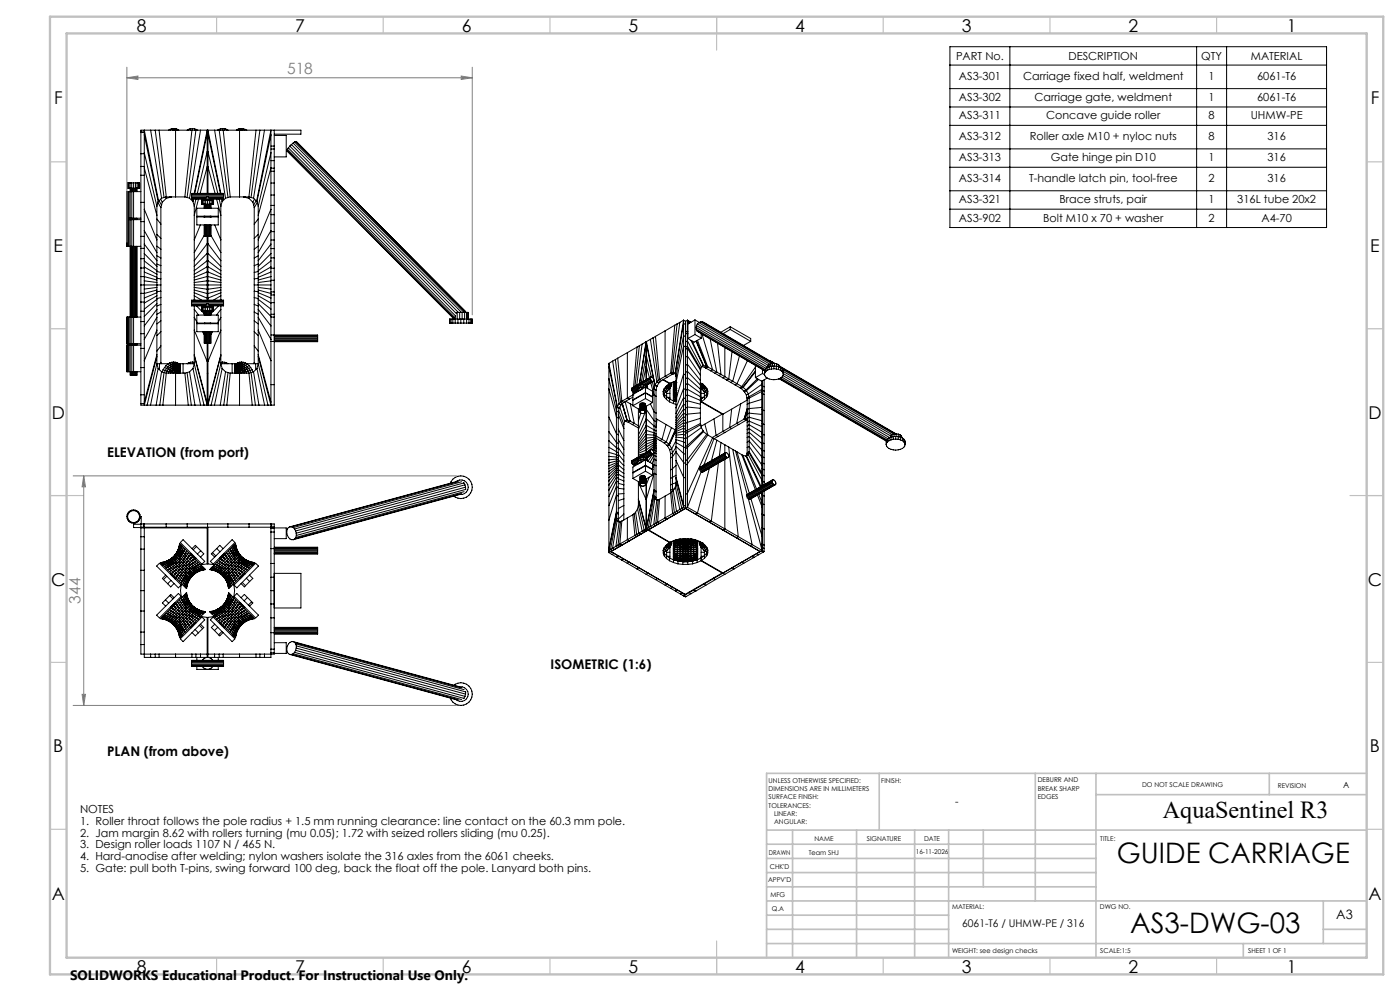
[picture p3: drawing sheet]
<svg xmlns="http://www.w3.org/2000/svg" width="420mm" height="297mm" viewBox="0 0 420 297" stroke-linecap="round" stroke-linejoin="round" font-family="sans-serif">
<defs><g id="words">
<g font-size="8.5">
<text x="335.1" y="258.8">GUIDE CARRIAGE</text>
<text x="339" y="279.7">AS3-DWG-03</text>
</g>
<text font-size="7.3" x="348.9" y="245.1">AquaSentinel R3</text>
<g font-size="5.3">
<text x="41" y="9.5">8</text>
<text x="88.5" y="9.5">7</text>
<text x="138.5" y="9.5">6</text>
<text x="188.5" y="9.5">5</text>
<text x="238.5" y="9.5">4</text>
<text x="288.5" y="9.5">3</text>
<text x="338.5" y="9.5">2</text>
<text x="386" y="9.5">1</text>
<text x="16.2" y="31.2">F</text>
<text x="411.2" y="31.2">F</text>
<text x="16.1" y="75.5">E</text>
<text x="411.1" y="75.5">E</text>
<text x="15.5" y="125.5">D</text>
<text x="410.5" y="125.5">D</text>
<text x="15.4" y="175.5">C</text>
<text x="410.4" y="175.5">C</text>
<text x="16" y="225.5">B</text>
<text x="411" y="225.5">B</text>
<text x="15.5" y="269.7">A</text>
<text x="410.5" y="269.7">A</text>
<text x="41" y="291.5">8</text>
<text x="88.5" y="291.5">7</text>
<text x="138.5" y="291.5">6</text>
<text x="188.5" y="291.5">5</text>
<text x="238.5" y="291.5">4</text>
<text x="288.5" y="291.5">3</text>
<text x="338.5" y="291.5">2</text>
<text x="386" y="291.5">1</text>
</g>
<g font-size="4.7" fill="#808080">
<text x="86.1" y="22.3">518</text>
<text x="24.1" y="180.9" transform="rotate(-90 24.1 180.9)">344</text>
</g>
<text font-size="4.1" x="21" y="293.7">SOLIDWORKS Educational Product. For Instructional Use Only.</text>
<g font-size="4">
<text x="32.1" y="136.8">ELEVATION (from port)</text>
<text x="165.2" y="200.5">ISOMETRIC (1:6)</text>
<text x="32.1" y="226.5">PLAN (from above)</text>
</g>
<text font-size="3.9" x="400.9" y="275.5">A3</text>
<g font-size="3.3">
<text x="286.8" y="18">PART No.</text>
<text x="320.5" y="18">DESCRIPTION</text>
<text x="360.4" y="18">QTY</text>
<text x="375.2" y="18">MATERIAL</text>
<text x="287.7" y="23.9">AS3-301</text>
<text x="306.9" y="23.9">Carriage fixed half, weldment</text>
<text x="362.6" y="23.9">1</text>
<text x="377.1" y="23.9">6061-T6</text>
<text x="287.7" y="30.2">AS3-302</text>
<text x="287.7" y="35.7">AS3-311</text>
<text x="310.4" y="30.2">Carriage gate, weldment</text>
<text x="313.9" y="35.7">Concave guide roller</text>
<text x="362.6" y="30.2">1</text>
<text x="362.6" y="35.7">8</text>
<text x="375.2" y="35.7">UHMW-PE</text>
<text x="377.1" y="30.2">6061-T6</text>
<text x="287.7" y="42">AS3-312</text>
<text x="308.9" y="42">Roller axle M10 + nyloc nuts</text>
<text x="362.6" y="42">8</text>
<text x="380.2" y="42">316</text>
<text x="287.7" y="48.3">AS3-313</text>
<text x="315.2" y="48.3">Gate hinge pin D10</text>
<text x="362.6" y="48.3">1</text>
<text x="380.2" y="48.3">316</text>
<text x="287.7" y="54.5">AS3-314</text>
<text x="308.7" y="54.5">T-handle latch pin, tool-free</text>
<text x="362.6" y="54.5">2</text>
<text x="380.2" y="54.5">316</text>
<text x="287.7" y="60.8">AS3-321</text>
<text x="317.8" y="60.8">Brace struts, pair</text>
<text x="362.6" y="60.8">1</text>
<text x="371.2" y="60.8">316L tube 20x2</text>
<text x="287.7" y="66.6">AS3-902</text>
<text x="312.9" y="66.6">Bolt M10 x 70 + washer</text>
<text x="362.6" y="66.6">2</text>
<text x="378.4" y="66.6">A4-70</text>
<text x="24" y="243.8">NOTES</text>
<text x="24" y="247.3">1. Roller throat follows the pole radius + 1.5 mm running clearance: line contact on the 60.3 mm pole.</text>
<text x="24" y="250.8">2. Jam margin 8.62 with rollers turning (mu 0.05); 1.72 with seized rollers sliding (mu 0.25).</text>
<text x="24" y="254.3">3. Design roller loads 1107 N / 465 N.</text>
<text x="24" y="257.8">4. Hard-anodise after welding; nylon washers isolate the 316 axles from the 6061 cheeks.</text>
<text x="24" y="261.3">5. Gate: pull both T-pins, swing forward 100 deg, back the float off the pole. Lanyard both pins.</text>
</g>
<g font-size="3.2">
<text x="286.6" y="241.4">-</text>
<text x="288.7" y="277.9">6061-T6 / UHMW-PE / 316</text>
</g>
<text font-size="2.5" x="402.9" y="236.1">A</text>
<g font-size="2">
<text x="230.6" y="234.6">UNLESS OTHERWISE SPECIFIED:</text>
<text x="230.6" y="237.1">DIMENSIONS ARE IN MILLIMETERS</text>
<text x="230.6" y="239.6">SURFACE FINISH:</text>
<text x="264.4" y="234.6">FINISH:</text>
<text x="311.3" y="234.5">DEBURR AND</text>
<text x="311.3" y="237">BREAK SHARP</text>
<text x="311.3" y="239.5">EDGES</text>
<text x="342.6" y="236">DO NOT SCALE DRAWING</text>
<text x="383.3" y="236.2">REVISION</text>
<text x="230.6" y="242.1">TOLERANCES:</text>
<text x="232.2" y="244.6">LINEAR:</text>
<text x="232.2" y="247.1">ANGULAR:</text>
<text x="244.3" y="252">NAME</text>
<text x="260" y="251.9">SIGNATURE</text>
<text x="277.2" y="251.9">DATE</text>
<text x="330.1" y="251.9">TITLE:</text>
<text x="230.6" y="256.1">DRAWN</text>
<text x="242.6" y="256.1">Team SHJ</text>
<text x="274.8" y="255.9">16-11-2026</text>
<text x="230.9" y="260.3">CHK'D</text>
<text x="230.4" y="264.4">APPV'D</text>
<text x="231.1" y="268.8">MFG</text>
<text x="231.5" y="273">Q.A</text>
<text x="285.6" y="272.5">MATERIAL:</text>
<text x="330" y="272.5">DWG NO.</text>
<text x="285.6" y="285.5">WEIGHT: see design checks</text>
<text x="330.1" y="285.6">SCALE:1:5</text>
<text x="374.5" y="285.6">SHEET 1 OF 1</text>
</g>
</g></defs>
<g fill="none" stroke="#000" stroke-width=".3">
<path d="M42.3 39.5h1M42.3 39.7h1M45.2 39l3.3 20.4M46.6 39l2.6 20.2M47.7 39l2.2 20M50.9 38.8l.3 .2M50.9 38.8l-.4 .2M51.5 38.6l.4 .4 .6-.1M51.5 38.6l-.6 .2M52.1 38.5l.4 .4M52.1 38.5l-.6 .1M52.1 38.5l.6 .1"/>
<path d="M52.5 38.9l.1 .1M52.5 38.9l.6 .1M52.7 39v20M52.7 38.6l.4 .4M52.7 38.6l.6 .2M53.1 39h.1M53.3 38.8l.2 .2M53.3 38.8l.4 .2M56.6 38.8l-.4 .2M56.6 38.8v.2M57.1 38.6l-.5 .2M57.1 38.6l.1 .4"/>
<path d="M57.6 39l-2.1 20M57.7 38.5l-.6 .1M57.7 38.5l.6 .1M57.7 38.5v.5M58.3 38.6l.6 .2M58.3 38.6v.4M58.8 39l-2.7 20.2M58.9 38.8l.4 .2M58.9 38.8v.2M60.1 39l-3.2 20.4M62.2 40l-3.8 18M62.3 39v19"/>
<path d="M62.4 40l3.7 18M64.4 39l3.3 20.4M65.6 38.8l-.4 .2M65.6 38.8l.1 .2M65.8 39l2.6 20.2M66.2 38.6l-.6 .2M66.2 38.6l.1 .4M66.8 38.5l.6 .1M66.8 38.5l-.6 .1M66.8 38.5v.5M67 39l2.1 20M67.4 38.6l.6 .2"/>
<path d="M67.4 38.6l-.1 .4M68 38.8l.4 .2M68 38.8l-.1 .2M71.3 38.8l-.2 .2M71.3 38.8l-.4 .2M71.5 39h.1M71.5 39h1.1M71.9 38.6l-.6 .2M71.9 38.6l-.4 .4M71.9 39v20M72.5 38.5l-.5 .5M72.5 38.5l.6 .1"/>
<path d="M72.5 38.5l-.6 .1M72.6 39h.1M73.1 38.6l-.5 .4M73.1 38.6l.6 .2M73.7 38.8l-.3 .2M73.7 38.8l.3 .2M76.8 39l-2.1 20M78 39l-2.7 20.2M79.3 39l-3.2 20.4M82.3 39v82.4h-40v-82.4h48v1.2h-8M38.3 54.8h3.6v1.6h-3.6zM38.3 54.8v1.6"/>
<path d="M38.3 57.4v8M38.6 54.8v1.6M38.7 57.4v8M39 54.8v1.6M39.1 56.4v56h2v-1M39.1 56.4v1M39.3 56.4v1M39.5 56.4v1M39.5 54.8v1.6M39.5 57.4v8M39.8 56.4v1M40.1 54.8v57.6"/>
<path d="M40.4 56.4v1M40.6 54.8v2.6M40.9 56.4v1M41 56.4v1M41.1 54.8v2.6M41.5 54.8v1.6M41.8 54.8v1.6M42.3 57.4h-4.2v8h4.2M42.3 52.5h1M42.3 46.1h1M42.3 49.9h1M43.3 50.3l3.8 14.2"/>
<path d="M43.3 40.4l4.1 20M43.3 45.8l3.8 16M48.2 59.7l.5 .9M48.5 59.4l-1.1 1M49.2 59.2l-.7 .2M49.7 59.1l.2 .3M49.9 59h5.6M49.9 59l-.7 .2M49.9 59.4l-1.2 1.2M50.9 59v.2M50.9 59.2l-1 .2M51.3 59l.1 .1"/>
<path d="M51.4 59.1l-.5 .1M51.5 59l-.1 .1M55.5 59l.6 .2M56.1 59.2l.8 .2M56.9 59.4l.9 .9M57.5 58.8h9.6M57.5 59.2h4.4M57.5 58.4h9.6M57.5 58.1h9.6M57.5 59.5h4.1M57.9 59.7l-.1 .6M58 59.7l-.1 .7"/>
<path d="M58.3 58l3.9-19v19M58.8 59.7l-.5 2.1M59.5 59.7l-1.2 4.8M61.4 59.7v.3M61.4 59.7h-3.9v-1.7h9.6v1.7h-4M61.5 59.6v.4M61.7 59.3v1.9M62.1 58.9v1.1M62.2 49.9l-2.2 8.1M62.2 45.4l-3 12.6M62.4 58v-19l3.9 19M62.4 45.4l2.9 12.6"/>
<path d="M62.4 49.9l2.1 8.1M62.5 58.9v1.1M62.6 59.2h4.5M62.8 59.3l.1 3.1M62.9 59.5h4.2M63.1 59.6v.4M63.2 59.7v.3M65 59.7l1.3 4.8M65.8 59.7l.5 2.1M66.5 59.7l.1 .7M66.6 59.7l.1 .6M67.7 59.4l-1.1 1"/>
<path d="M68.4 59.2l-.7 .2M69.1 59h5.6M69.1 59l-.7 .2M73.1 59l.1 .1M73.2 59.1l.4 .1M73.2 59v.1M73.6 59.2l1.1 .2M73.7 59l-.1 .2M74.7 59l.6 .2M74.7 59.4l1.1 1.2M74.9 59.1l-.2 .3M75.3 59.2l.8 .2"/>
<path d="M76.1 59.4l.9 .9M76.3 59.7l-.5 .9M81.3 58.5h1M81.3 54.9h1M81.3 50.3l-3.8 14.2M81.3 45.8l-3.8 16M81.3 40.4l-4.2 20M81.3 51.3h1M81.3 50.4h1M81.3 48.2h1M81.3 43.8h1M81.3 44.7h1"/>
<path d="M82.3 40.6h3.6v6.4h-3.6M86 45l50.1 50.4M86 45l50.1 50.5M86.2 44.7l50.2 50.4M86.2 44.7l-.2 .3M86.5 44.3l50.2 50.4M86.5 44.3l-.3 .4M87 43.8l49.9 50.2M87.4 43.3l-.9 1M87.4 43.3l50.1 50.3M87.9 42.9l50.6 50.7M87.9 42.9l-.5 .4"/>
<path d="M88.4 42.6l50.8 51M88.4 42.6l-.5 .3M88.7 42.4l50.8 51M88.7 42.4l-.3 .2M88.7 42.4l51 51M38.3 65.8v8M38.7 65.8v8M39.1 65.4v.4M39.1 73.8v21.2M39.3 65.4v.4M39.3 73.8v21.2M39.5 65.4v.4"/>
<path d="M39.5 73.8v21.2M39.5 65.8v8M39.8 65.4v.4M39.8 73.8v21.2M40.4 65.4v.4M40.4 73.8v21.2M40.6 65.4v.4M40.6 73.8v21.2M40.9 65.4v.4M40.9 73.8v21.2M41 65.4v.4M41 73.8v21.2"/>
<path d="M41.1 65.4v.4M41.1 73.8v21.2M42.3 70.8h1M42.3 65.8h-4.2v8h4.2M42.3 60.6h1M42.3 66.4h1M42.3 74.4h1M42.3 77.5h1M43.3 62.7l3.8 9.2M43.3 69.1l3.8 6.6M43.3 73.2l3.8 4.9M43.3 76l3.8 3.8"/>
<path d="M43.3 78.2l3.8 2.9M47.1 61.8v47.2M47.1 70.2l1.2 1.2M47.1 73.8l1.2 .9M47.1 65.6l1.2 1.6M47.1 76.7l1.2 .6M47.1 79.1l1.2 .5M47.4 60.7l.9 1.5M47.4 60.4l-.3 1.4M47.6 60.3l-4.3-21.3v82.4l3.8-14.5M47.7 60.2l.8 1.3M48.3 62.2v46.4"/>
<path d="M48.5 61.5l-.2 .7M48.7 60.6l-.2 .9M57.8 60.3l.1 .1M57.9 60.4l.4 1.4M58.3 61.8v28.2M59.1 62.4h6.4v2.4h-6.4zM59.1 65h6.4v2.4h-6.4zM60.1 67.4l-1.8 4.5M60.5 60h3.6v1.2h-3.6zM60.6 60v1.2M60.8 60v1.2M61.2 60v1.2"/>
<path d="M61.2 64.8l-.1 .2M61.3 67.4v3.4h1.9v-3.4M61.3 61.2v1.2M61.3 64.8v.2M61.3 70.5l-3 5.2M61.3 67.4v3.4M61.5 61.2v1.2M61.5 64.8v.2M61.5 67.4v3.4M61.7 61.2v1.2M61.7 64.8v.2M61.7 67.4v3.4"/>
<path d="M61.9 61.2v1.2M61.9 64.8v.2M61.9 67.4v3.4M62.2 70.8v19.2M62.2 79.9l-3.9 2.3M62.2 78.1l-3.9 3M62.2 75.9l-3.9 3.9M62.2 73l-3.9 5.1M62.3 60v2.4M62.3 64.8v.2M62.3 67.4v3.4M62.4 78.1l3.9 3"/>
<path d="M62.4 70.8v19.2M62.4 79.9l3.9 2.3M62.4 75.9l3.9 3.9M62.4 73l3.9 5.1M62.6 61.2v1.2M62.6 64.8v.2M62.6 67.4v3.4M62.9 64.8v.2M62.9 67.4v3.4M63.1 61.2v1.2M63.1 64.8v.2M63.1 67.4v3.4"/>
<path d="M63.2 61.2v1.2M63.2 64.8v.2M63.3 70.5l3 5.2M63.3 60v1.2M63.3 64.8l.1 .2M63.7 60v1.2M64 60v1.2M64.4 67.4l1.9 4.5M66.3 61.8v28.2M66.6 60.4l-.3 1.4M75.8 60.6l.3 .9M76.1 61.5l.2 .7"/>
<path d="M76.3 62.2v46.4M76.8 60.2l-.7 1.3M77 60.3l4.3-21.3v82.4l-3.8-14.5M77 60.3l.1 .1M77.1 60.4l.4 1.4M77.2 60.7l-.9 1.5M77.5 61.8v47.2M77.5 70.2l-1.2 1.2M77.5 65.6l-1.2 1.6M77.5 79.1l-1.2 .5M77.5 76.7l-1.2 .6M77.5 73.8l-1.2 .9"/>
<path d="M81.3 78.2l-3.8 2.9M81.3 76l-3.8 3.8M81.3 73.2l-3.8 4.9M81.3 69.1l-3.8 6.6M81.3 62.7l-3.8 9.2M81.3 74.5h1M81.3 77.3h1M81.3 61.6h1M81.3 71.9h1M81.3 69.4h1M81.3 66.9h1M81.3 64.3h1"/>
<path d="M38.3 95v8M38.7 95v8M39.5 95v8M42.3 95h-4.2v8h4.2M42.3 85.4h6M42.3 82.9h1l3.8 1M42.3 90.5h1M42.3 93.3h1M42.3 87.9h1M42.3 80.3h1M42.3 96.4h1M43.3 81.5l3.8 1.6"/>
<path d="M43.3 84.2l3.8 .5M43.3 80l3.8 2.2M47.1 86.1l-3.8 .5M47.1 86.9l-3.8 1M47.1 87.7l-3.8 1.6M47.1 88.6l-3.8 2.2M47.1 89.7l-3.8 2.9M47.1 91l-3.8 3.8M47.1 92.7l-3.8 5M47.1 95.1l-3.8 6.6M47.1 99l-3.8 9.1M47.1 81.3l1.2 .4"/>
<path d="M47.1 83.4l1.2 .2M48.3 96.2l-1.2 .9M48.3 99.4l-1.2 1.2M48.3 91.2l-1.2 .5M48.3 93.5l-1.2 .7M48.3 87.3l-1.2 .1M48.3 89.2l-1.2 .3M57.5 90.8h9.6M57.5 91.2h4.4M57.5 90.4h9.6M57.5 90.1h9.6M57.5 91.5h4.1"/>
<path d="M58.3 91.7v17.3M58.3 99l3.9 9.4M58.3 87.7l3.9 1.7M58.3 86.9l3.9 1.1M58.3 86.1l3.9 .6M58.3 85.4h3.9M58.3 95.1l.8 1.4M58.3 89.7l.3 .3M58.3 88.6l2.2 1.4M58.3 92.7l1.3 1.7M58.9 91.7l2.4 2.3M59.1 94.4h6.4v2.4h-6.4z"/>
<path d="M59.1 97h6.4v2.4h-6.4zM59.3 96.8l.1 .2M60.5 92h3.6v1.2h-3.6zM60.6 92v1.2M60.7 99.4l.6 .9M60.8 92v1.2M60.9 91.7l.4 .3M61.2 92v1.2M61.3 99.4v3.4h2l-.1-3.4M61.3 93.2v1.2M61.3 96.8v.2M61.3 99.4v3.4"/>
<path d="M61.4 91.7v.3M61.5 92l-.1-.3h-3.9v-1.7h9.6v1.7l-4-.1v.4M61.5 93.2v1.2M61.5 96.8v.2M61.5 99.4v3.4M61.7 93.2v1.2M61.7 96.8v.2M61.7 99.4v3.4M61.7 91.3v1.9M61.9 93.2v1.2M61.9 96.8v.2M61.9 99.4v3.4"/>
<path d="M62.1 90.9v1.1M62.2 84.2l-3.9 .5M62.2 82.9l-3.9 1M62.2 81.5l-3.9 1.6M62.3 92v2.4M62.3 96.8v.2M62.3 99.4v3.4M62.4 85.4h3.9M62.4 84.2l3.9 .5M62.4 81.5l3.9 1.6M62.4 82.9l3.9 1M62.5 90.9v1.1"/>
<path d="M62.6 93.2v1.2M62.6 96.8v.2M62.6 99.4v3.4M62.6 91.2h4.5M62.8 91.3l.1 3.1M62.9 96.8v.2M62.9 99.4v3.4M62.9 91.5h4.2M63.1 93.2v1.2M63.1 96.8v.2M63.1 99.4v3.4M63.2 91.7v.3"/>
<path d="M63.2 93.2v1.2M63.2 96.8v.2M63.3 92v1.2M63.7 91.7l-.4 .3M63.7 92v1.2M63.8 99.4l-.5 .9M64 92v1.2M65.3 96.8l-.1 .2M65.6 91.7l-2.3 2.3M66.3 91.7v17.3M66.3 86.1l-3.9 .6M66.3 86.9l-3.9 1.1"/>
<path d="M66.3 87.7l-3.9 1.7M66.3 99l-3.9 9.4M66.3 88.6l-2.3 1.4M66.3 89.7l-.3 .3M66.3 92.7l-1.4 1.7M66.3 95.1l-.8 1.4M76.3 85.4h5M76.3 93.5l1.2 .7M76.3 91.2l1.2 .5M76.3 96.2l1.2 .9M76.3 89.2l1.2 .3M76.3 87.3l1.2 .1"/>
<path d="M76.3 99.4l1.2 1.2M77.5 99l3.8 9.1M77.5 95.1l3.8 6.6M77.5 92.7l3.8 5M77.5 91l3.8 3.8M77.5 89.7l3.8 2.9M77.5 88.6l3.8 2.2M77.5 87.7l3.8 1.6M77.5 86.9l3.8 1M77.5 86.1l3.8 .5M77.5 81.3l-1.2 .4M77.5 83.4l-1.2 .2"/>
<path d="M81.3 95h1M81.3 84.2l-3.8 .5M81.3 82.9l-3.8 1M81.3 81.5l-3.8 1.6M81.3 80l-3.8 2.2M81.3 80.4h1M81.3 87.5h1M81.3 88.4h1M81.3 90.7h1M81.3 84h1M81.3 94.2h1M134.9 95.6h6.8v1.2h-6.8z"/>
<path d="M135 95.6v1.2M135.3 95.6v1.2M135.9 95.6v1.2M136.1 95.4v.2M136.2 95.2v.4M136.6 94.7v2.1M136.9 93.6h3.6v2M137.2 93.6v2M137.4 95.6v1.2M137.9 93.6v2M138.3 95.6v1.2M138.6 93.6v2"/>
<path d="M139.1 95.6v1.2M139.2 93.6h-.1M139.4 93.6v2M139.5 93.4l-.3 .2M139.5 93.4l.2 .2M139.9 93.6l.1 3.2M140.3 93.6v2M140.7 95.6v1.2M141.2 95.6v1.2M141.6 95.6v1.2M199.5 99.2l-2.9 1.6M199.5 99.2v13.6l.6 .3"/>
<path d="M202.4 97.5l-1.2 14.3M202.4 97.5l-2.9 1.7M203.1 97.1l-1.6 14.6M203.1 97.1l-.7 .4M203.9 96.6l-1.9 15M203.9 96.6l-.8 .5M205.1 96v56M205.1 96l-2.6 15.9M205.1 96l-1.2 .6M205.1 96l.6 .3M205.7 96.3v56.1M205.7 97.3l-.6-.4-2.5 15"/>
<path d="M206.2 96v56M206.2 96l.2 .1M206.2 96l-.5 .3M206.2 96l.5 .9M206.4 99.4l-.2-.2-.5 .4M206.4 96.1l.7 .3M206.4 96.1l.4 .8M207.1 96.4l.2 .2M207.1 96.4l.1 .3M208.5 95.9v4.4M208.5 95.9l-2.1 1.2v4.4M208.5 95.9l1.3 .7"/>
<path d="M208.8 98.1l21 12.3M208.8 98.1l.1 .6M208.9 98.7l20.7 12.1M208.9 98.7l.2 .5M208.9 97.6l21.5 12.5v-.4M208.9 97.6l-.1 .5M209.1 99.2l20.3 11.8M209.1 99.2l20.3 11.9M209.2 97.1l21.3 12.4M209.2 97.1l-.3 .5M209.6 96.7l21.4 12.5M209.6 96.7l-.4 .4"/>
<path d="M210.1 96.5l21.5 12.5M210.1 96.5l-.5 .2M210.7 96.4l21.4 12.5M210.7 96.4l-.6 .1M210.7 96.4l21.6 12.5-1.2-.7M219.1 98.7l-2.1 1.3M219.1 98.7l6.1 3.6M219.1 97.9l-2.8 1.7M219.1 97.9v.8M219.1 97.9l6.1 3.6v.8M38.3 103.4v8M38.7 103.4v8"/>
<path d="M39.1 103v.4M39.1 111.4v1M39.3 103v.4M39.3 111.4v1M39.5 103v.4M39.5 111.4v1M39.5 103.4v8M39.8 103v.4M39.8 111.4v1M40.4 103v.4M40.4 111.4v1M40.6 103v.4"/>
<path d="M40.6 111.4v1M40.9 103v.4M40.9 111.4v1M41 103v.4M41 111.4v1M41.1 103v.4M42.3 103.4h-4.2v8h4.2M42.3 118.3h1M42.3 104.4h1M42.3 110.2h1M42.3 100h1M47.1 106.3l-3.8 14.2"/>
<path d="M47.1 109l-3 12.4M47.1 109l.3 1.4M47.1 109h3.4M47.4 110.4l-2.2 11M47.4 110.4l1.1 1M47.8 109v1.8M48.3 108.6l.1 .4M48.3 103.7l-1.2 1.5M48.3 108.6l-.3 .4M48.5 111.4l-1.7 10M48.5 111.4l.7 .3M48.9 110.8l-.3 .7"/>
<path d="M48.9 110.8l.7 .2M49.2 111.7l-1.3 9.7M49.2 111.7l.7 .1M49.4 110.1l-.5 .7M49.4 110.1l.6 .3M49.6 111l-.3 .7M49.6 111l.6 .2M49.8 109.6l-.4 .5M49.8 109.6l.6 .3M49.9 111.8l-1 9.6M49.9 111.8h5.6M50 110.4l-.4 .6"/>
<path d="M50 110.4l.5 .3M50.2 111.2l-.3 .6M50.2 111.2l.5 .2M50.3 109.1l-.5 .5M50.3 109.1l.6 .4M50.4 109.9l-.4 .5M50.4 109.9l.5 .3M50.5 110.7l-.3 .5M50.5 110.7l.5 .1M50.7 111.4l1 .2M50.7 111.4l-.2 .4M50.9 109.5l-.5 .4"/>
<path d="M50.9 109.5l.5 .3M50.9 108.8l.5 .4M50.9 108.8l-.6 .3M50.9 110.2l-.4 .5M50.9 110.2l.5 .2M51 110.8l-.3 .6M51 110.8l.5 .2M51.4 109.8l-.5 .4M51.4 109.8l.5 .2M51.4 109.2l-.5 .3M51.4 109.2l.5 .3M51.4 110.4l-.4 .4"/>
<path d="M51.4 110.4l.5 .1M51.5 108.6l.4 .4M51.5 108.6l-.6 .2M51.5 111l-.4 .8M51.5 111l.5 .1M51.7 111.6l-.1 .2M51.7 111.6h.5M51.9 110l.9 .3M51.9 110l-.5 .4M51.9 109.5l-.5 .3M51.9 109.5l.4 .2M51.9 110.5l-.4 .5"/>
<path d="M51.9 110.5l.5 .1M51.9 109l-.5 .2M51.9 109l.5 .3M52 111.1l-.3 .5M52 111.1h.5M52.1 108.5l.4 .4M52.1 108.5l-.6 .1M52.1 108.5l.6 .1M52.2 111.6h.8M52.2 111.6l-.1 .2M52.3 109.7l-.4 .3M52.3 109.7l.5 .2"/>
<path d="M52.4 109.3l-.5 .2M52.4 109.3l.4 .3M52.4 110.6l-.4 .5M52.4 110.6l.4 .1M52.5 111.1l-.3 .5M52.5 111.1l.4 .1M52.5 108.9l-.6 .1M52.5 108.9l.4 .4M52.5 108.9l.6 .1M52.7 111.8v9.6M52.7 108.6l.4 .4M52.7 108.6l.6 .2"/>
<path d="M52.8 110.3l-.4 .3M52.8 110.3l.4 .1M52.8 109.9l-.9 .6M52.8 109.9l.4 .2M52.8 110.7l-.3 .4M52.8 110.7h.4M52.8 109.6l-.5 .1M52.8 109.6l.4 .2M52.9 111.2l-.4 .6M52.9 109.3h-.5M52.9 109.3l.4 .2M52.9 109.3h.5"/>
<path d="M53 111.6l-.1 .2M53.1 109l.3 .3M53.1 109l.5 .2M53.2 110.4h.8M53.2 110.4l-.4 .3M53.2 110.1l-.4 .2M53.2 110.1h.4M53.2 110.7l-.3 .5M53.2 109.8l-.4 .1M53.2 109.8l.5 .1M53.3 111.1l-.3 .5M53.3 111.1l-.4 .1"/>
<path d="M53.3 108.8l.3 .4M53.3 108.8l.5 .3M53.3 109.5l-.5 .1M53.3 109.5l.4 .2M53.3 109.5l.5 .1M53.3 111.6l-.1 .2M53.3 111.6h-.3M53.4 109.3l.4 .3M53.4 109.3l.5 .2M53.6 109.2l.3 .3M53.6 109.2l.5 .3M53.6 110.1h.5"/>
<path d="M53.6 110.7l-.3 .4M53.6 110.7h-.4M53.6 110.1l-.4 .3M53.7 109.9l-.5 .2M53.7 109.9l.3 .1M53.7 109h4.6M53.7 109.7l-.5 .1M53.7 109.7l.4 .1M53.8 109.6l.3 .1h-.4M53.8 109.6l.3 .1M53.8 109.1l.3 .3M53.8 109.1l.3 .2"/>
<path d="M53.9 109.5l.2 .1M54 110.6h.1M54 111.4l-.2 .4M54 111l-.5 .8M54 111.4l-.7 .2M54 110.6l-.7 1M54 111l-.7 .1M54 110.6l-.4 .1M54 110.4l-.4 .3M54 110.1l-.8 .6M54 110l-.4 .1M54 110h.1"/>
<path d="M54.1 111.6v.2M54.1 111.3l-.1 .1M54.1 111.2l-.1 .2M54.1 110.9l-.1 .1M54.1 110.6h-.1M54.1 110.3l-.1 .1M54.1 109.9h-.4M54.1 109v2.8M54.9 109v2.8M55.5 111.8l1 9.6M56.1 111.7l-.6 .1M56.1 111.7l1.3 9.7"/>
<path d="M56.6 108.8l-.4 .2M56.6 108.8v.2M56.9 111.4l-.8 .3M56.9 111.4l1.6 10M57.1 108.6l-.5 .2M57.1 108.6l.1 .4M57.7 108.5l-.6 .1M57.7 108.5l.6 .1M57.7 108.5v.5M57.9 110.4l2.3 11M57.9 110.4l-1 1M58.3 109l2.9 12.4"/>
<path d="M58.3 106.3l3.9 14.6M58.3 109l-.4 1.4M62.2 102.8v18.6l-3.9-14.8M62.2 111.8h.2M62.3 111.8v9.6M62.4 102.8v18.6l3.9-14.8M66.3 109h4.6M66.3 106.3l-3.9 14.6M66.3 109l-3 12.4M66.3 109l.3 1.4M66.6 110.4l-2.3 11M66.6 110.4l1.1 1"/>
<path d="M66.8 108.5l.6 .1M66.8 108.5l-.5 .1M66.8 108.5v.5M67.4 108.6l.6 .2M67.4 108.6l-.1 .4M67.7 111.4l-1.6 10M67.7 111.4l.7 .3M68 108.8l.4 .2M68 108.8l-.1 .2M68.4 111.7l-1.3 9.7M68.4 111.7l.7 .1M69.1 111.8h5.6"/>
<path d="M69.1 111.8l-1 9.6M69.6 109v2.8M70.5 110h.1M70.5 111.6v.2M70.5 111.3l.1 .1M70.5 111.2l.1 .2M70.5 110.9l.1 .1M70.5 110.6h.1M70.5 110.3v.1M70.5 110l.4 .1M70.5 109.9h.4M70.5 109v2.8"/>
<path d="M70.5 110.4l.4 .3M70.5 110.4h.8M70.6 111l.3 .5M70.6 111l.7 .1M70.6 110.6l.6 1M70.6 110.6l.3 .1M70.6 111.4l.2 .4M70.6 111.4l.3 .1M70.6 109.5l-.1 .1M70.7 109.1l-.2 .3M70.7 109.1l-.2 .2M70.7 109.6l-.2 .1h.3"/>
<path d="M70.7 109.6l-.2 .1M70.8 109.7l-.3 .1M70.8 109.7l.5 .1M70.9 111.5l.1 .3M70.9 111.5l.3 .1M70.9 110.7l.4 .4M70.9 110.7h.4M70.9 110.1h-.4l.8 .6M70.9 110.1l.4 .3M70.9 109.9l-.4 .1M70.9 109.9l.4 .2M70.9 109.2l-.3 .3"/>
<path d="M70.9 109.2l-.4 .3M71.1 109.3l-.4 .3M71.1 109.3l-.5 .2M71.2 111.6l.1 .2M71.2 111.6h.4M71.2 109.5l-.4 .2M71.2 109.5l.5 .1M71.2 109.5l-.5 .1M71.3 111.1l.3 .5M71.3 111.1l.3 .1M71.3 108.8l-.4 .4M71.3 108.8l-.6 .3"/>
<path d="M71.3 109.8l-.4 .1M71.3 109.8l.5 .1M71.3 110.7l.3 .5M71.3 110.4l.4 .3M71.3 110.1h-.4M71.3 110.1l.5 .2M71.5 109l-.4 .3M71.5 109l-.6 .2M71.6 111.6v.2M71.6 111.6h.8M71.6 111.2l.4 .6M71.6 109.3l-.4 .2"/>
<path d="M71.6 109.3h.6M71.6 109.3h-.5M71.7 110.7h-.4M71.7 110.7l.4 .4M71.7 109.6l-.4 .2M71.7 109.6l.5 .1M71.8 110.3l-.5 .1M71.8 110.3l.4 .3M71.8 109.9l.8 .6M71.8 109.9l-.5 .2M71.9 108.6l-.4 .4M71.9 108.6l-.6 .2"/>
<path d="M71.9 111.8v9.6M72 108.9l-.4 .4M72 108.9l.6 .1M72 108.9l-.5 .1M72.1 111.1l-.5 .1M72.1 111.1l.3 .5M72.2 110.6l.6 1M72.2 110.6l-.5 .1M72.2 109.3l-.5 .3M72.2 109.3l.5 .2M72.2 109.7l-.4 .2M72.2 109.7l.5 .3"/>
<path d="M72.4 111.6l.1 .2M72.5 108.5l-.5 .4M72.5 108.5l.6 .1M72.5 108.5l-.6 .1M72.6 109l-.4 .3M72.6 109l.6 .2M72.6 110.5l-.4 .1M72.6 110.5l.4 .5M72.7 110l-.9 .3M72.7 110l.4 .4M72.7 109.5l-.5 .2M72.7 109.5l.5 .3"/>
<path d="M72.8 111.6h-.4M72.8 111.6l.1 .2M73 111l-.9 .1M73 111l.4 .8M73.1 108.6l-.5 .4M73.1 108.6l.6 .2M73.1 110.4l-.5 .1M73.1 110.4l.4 .4M73.2 109.8l-.5 .2M73.2 109.8l.4 .4M73.2 109.2l-.5 .3M73.2 109.2l.5 .3"/>
<path d="M73.5 110.8l-.5 .2M73.5 110.8l.3 .6M73.6 110.2l-.5 .2M73.6 110.2l.4 .5M73.7 109.5l-.5 .3M73.7 109.5l.5 .4M73.7 108.8l-.5 .4M73.7 108.8l.5 .3M73.8 111.4l-1 .2M73.8 111.4l.2 .4M74 110.7l-.5 .1M74 110.7l.4 .5"/>
<path d="M74 109h3.5M74.2 109.9l-.6 .3M74.2 109.9l.4 .5M74.2 109.1l-.5 .4M74.2 109.1l.5 .5M74.4 111.2l-.6 .2M74.4 111.2l.2 .6M74.6 110.4l-.6 .3M74.6 110.4l.4 .6M74.7 111.8l1 9.6M74.7 109.6l-.5 .3M74.7 109.6l.5 .5"/>
<path d="M75 111l-.6 .2M75 111l.2 .7M75.2 110.1l-.6 .3M75.2 110.1l.4 .7M75.3 111.7l1.3 9.7M75.3 111.7l-.6 .1M75.6 110.8l-.6 .2M75.6 110.8l.3 .7M76.1 111.4l1.6 10M76.1 111.4l-.8 .3M76.3 108.6l-.1 .4M76.3 108.6l.2 .4"/>
<path d="M76.3 103.7l1.2 1.5M76.7 109v1.8M77.1 110.4l2.3 11M77.1 110.4l-1 1M77.5 106.3l3.8 14.2M77.5 109l2.9 12.4M77.5 109l-.4 1.4M81.3 100.4h14v2h-13M81.3 102.3h14M81.3 115.3h1M82.3 101.4h13M82.3 101h13"/>
<path d="M82.3 101.8h13M82.3 100.7h13M82.3 102.1h13M82.3 100.5h13M182.7 116.6l2.2 8.4 .6 .3M182.7 108.9v56.7M182.7 113.5l2.2 9.6M182.7 109.9l2.4 12.1M182.7 108.9l2.5 13M183.8 108.2l1.9 12.8M183.8 108.2l-1.1 .7M184.6 107.8l1.6 12.8"/>
<path d="M184.6 107.8l-.8 .4M185.3 107.3l1.2 13M185.3 107.3l-.7 .5M188.2 105.7v13.6l.6 .3M188.8 119.6l-1.7 1M189.4 116.6l.1 .3M189.5 116.9l.2 .3M189.5 116.4l-.1 .2M189.7 117.2l.2 .2M189.9 118.4h.1M189.9 117.4l.2 .2M189.9 119.8l.1 .1"/>
<path d="M189.9 118.2v1.6M189.9 118.4l-3.4 1.9M189.9 119l-1.1 .6M189.9 117.5v.7M190.1 117.6h.2M190.3 117.6v.4M190.8 117.3l-.1 .4M191.1 104l-5.8 3.3M191.1 104l-1 12M191.3 116.2l-1.6 1M191.3 116.6l-1.4 .8M191.3 116.9l-1.2 .7"/>
<path d="M191.3 117l-1 .6M191.4 115.8l-1.9 1.1M191.4 117.2v.1M191.5 115.7v1.6M191.5 116.5l-.2 .3M191.5 115.7v.8M191.7 116.3l-.2 .2M191.7 115.5v.8M191.7 115.5l-.2 .2M191.8 103.6l-.7 .4M191.8 103.6l-1.3 12.1M192 116.8v.2"/>
<path d="M192.1 116.7v.2M192.1 116.1l-.4 .2M192.2 115.1l-.1 1M192.2 116.6v.2M192.4 115v.3M192.4 116.5v.2M192.6 115.2h.4M192.6 116.1h-.5M192.6 116.1h.4M192.6 115.2v.9M192.6 115.2l-.9 .3M192.6 103.1l-.8 .5"/>
<path d="M192.6 103.1l-1.6 12.4M192.7 116.4v.2M192.7 115.2h.1M193 115.2v.9M193 115.2l.5 .1M193.5 115.3v.8h-.5M193.5 115.3l.4 .2M193.6 116v1.7M193.6 117.8v1.6M193.6 116l2.2 1.3v1.6M193.6 117.8l2.2 1.2v1.6M193.6 117.7l2.2 1.2"/>
<path d="M193.6 117.7l-3.7 2.1M193.6 117.8l-3.7 2.2v1.6M193.6 116l-3.7 2.2M193.6 119.4l-3.7 2.2M193.6 119.4l2.2 1.2M193.8 102.4v11.4M193.8 102.4l-1.2 .7M193.8 102.4l.1 .1M193.8 102.4l-2 12.6M193.9 115.5v.7M193.9 115.5l.2 .2M193.9 109.9l.9 3.3"/>
<path d="M193.9 102.4v11.4M193.9 115.5h.1M193.9 102.4l2.6 13M193.9 110l-1 4.4M193.9 106.9l-1.5 7.8M193.9 103.2l-2 11.8M193.9 106.7l1.5 6.3M193.9 103l2.1 10.5M194.1 115.7v.6M194.1 115.7l.2 .7M195.1 113.3l.1 .3M195.1 113.3l-5.7 3.3"/>
<path d="M195.1 101.7l2 12.7M195.1 101.7l-1.2 .7M195.2 113.1l-.1 .2M195.2 113.6l.1 .3M195.2 113.6l-2.7 1.5M195.2 113.1l-5.7 3.3M195.2 114.8l1 3.6 .6 .3M195.3 113l-.1 .1M195.3 113l.5 .1 .3 .6-.1 .6M195.3 113.9l.2 .3M195.3 113.9l-2.3 1.3M195.3 113l-5.8 3.4"/>
<path d="M195.5 114.2l.3 .1M195.5 114.2l-2 1.2M195.7 114.5l.5 2.1M195.8 114.3h.2M195.8 114.3l-2 1.2M195.8 118.9l-.1 .1M195.9 101.2l1.6 12.8M195.9 101.2l-.8 .5M196 114.3l-2.1 1.2M196.1 114l.4 1.5M196.2 116.6v32.1M196.2 116.6l.6 .3"/>
<path d="M196.5 115.5l.5 .3M196.5 115.5l-.3 1.1M196.5 115.4l.6 .3M196.5 115.4v.1M196.6 100.8l1.3 12.9M196.6 100.8l-.7 .4M196.8 116.9v32.1M197 115.8l-.2 1.1M197.1 114.4l.5 .4M197.1 114.4l-.6 1M197.1 115.7l-.1 .1M197.5 114l.6 .4"/>
<path d="M197.5 114l-.4 .4M197.6 114.8l-.5 .9M197.9 113.7l.6 .3M197.9 113.7l-.4 .3M198.1 114.4l-.5 .4M198.5 114l-.4 .4M198.9 113.8l2 1.2M199 113.8l2 1.1 1.7-.7M199.3 116.5v.1M199.3 119l.7 .7M199.3 118.1v.9M199.3 118.1l.7 .8"/>
<path d="M199.3 116.6l-.1 .1M199.3 116.6l.2 .5M199.5 117.1l-.5 .2 .3 .8M199.5 117.1l.2 .5M199.7 116l.1 .3M199.7 117.6l-.5 .2M199.8 116.3l-.5 .3M199.8 116.3l.2 .4M200 119.7l.9 .7M200 118.9v.8M200 118.9l.9 .7M200 117.9h1"/>
<path d="M200 116.7l-.5 .4M200 116.7l.2 .5M200 117.4v1.6M200 115.6l.2 .3M200.1 113.1l-1.6 .9M200.2 119.1h.8M200.2 115.9l-.4 .4M200.2 115.9l.2 .4M200.2 117.2l-.5 .4M200.3 119.1l.7 .3M200.4 115.3l.1 .2M200.4 116.3l-.4 .4"/>
<path d="M200.4 116.3l.3 .5M200.5 115.5l-.3 .4M200.5 115.5l.3 .3M200.7 115.1l-.2 .4M200.7 116.8l-.5 .4M200.8 115.8l-.4 .5M200.8 115.8l.2 .4M200.8 115l.2 .4M200.9 115a2.9 2.9 0 0 0-1.6 4M200.9 114.8v.2M200.9 119.6v.8M200.9 119.6l1.1 .6"/>
<path d="M200.9 116.4h.1M201 116.3v3.4M201 115.4l-.2 .4M201 115.4l.3 .3M201 116.2l-.3 .6M201.2 114.8l-.2 .6M201.2 114.8l.3 .3M201.2 111.8l-3.3 1.9M201.2 111.8l.6 .3M201.3 115.7l-.3 .5M201.5 115.1l-.2 .6M201.5 114.6v.5"/>
<path d="M201.5 111.7l-.3 .1M201.5 111.7l.6 .3M201.8 112.1l-1.7 1M202 117.8h.3M202 117.5h.3M202 117.3h.3M202 118h.3M202 117h.3M202 118.2h.3M202 116.9h.3M202 116.8h.3M202 114.4v5.7"/>
<path d="M202 111.6l.5 .3M202 111.6l-.5 .1M202.1 112l-.3 .1M202.3 117.7h.5M202.3 114.3v5.9M202.3 117h.5M202.3 116.3l.5 .1M202.3 115.6l.5 .1M202.3 115l.5 .2M202.3 114.4l.5 .3M202.5 111.9h.1M202.6 111.9l.2 .9"/>
<path d="M202.6 111.9l-.5 .1M202.8 117.7h.1M202.8 117h.1M202.8 116.4h.1M202.8 118.4h.1M202.8 119h.1M202.8 119.6h.1M202.8 114.7h.1M202.8 118.4h-.8M202.8 112.8v32.1M202.8 119l-.5 .1M202.8 119.6l-.5 .2"/>
<path d="M205.7 100.9l-.6-.3-2.3 12.2M205.7 112.4l-.6-.3-2.3 7.5M205.7 119.6l-.6-.4-2.3 4.7M205.7 116.8l-.6-.4-2.3 5.8M205.7 104l-.6-.3-2.3 10.9M205.7 118.7l.5-.3 3.9 1.6M205.7 117l.5-.3 3.9 2.2M205.7 115.3l.5-.4 3.9 2.9M205.7 113.5l.5-.3 3.9 3.4M205.7 111.6l.5-.3 3.9 4.1M205.7 109.5l.5-.3 3.9 4.8M205.7 102.5l.5-.3 4.2 7.7"/>
<path d="M205.7 107.1l.5-.4 3.9 5.7M205.7 104.7l.5-.4 3.9 6.6M205.7 104.1l.5-.4 4 6.9M206.4 100l-.2-.2-.5 .4M207.3 102l3.7 7.6M207.6 102.2l3.5 7.3M208.5 100.3l-2.1 1.2M208.5 100.3l1.9 1M208.8 102.2l3.1 7.5M208.9 102.2l3.1 7.6M209.2 102l3.1 8M210.1 110.9v16"/>
<path d="M210.1 116l.5 .8M210.1 114.8h.1M210.1 114.8l1.2 .8M210.1 114.8l.2 .6M210.2 110.6l-.1 .3M210.3 115.4l.2 .4M210.3 115.4l-.2 .1M210.3 117.9h1M210.3 116.4h.1M210.3 119.1h.8M210.3 116.3v4.1M210.4 101.3l-2.2 1.2-1.8-1"/>
<path d="M210.4 100v1.3M210.4 109.9l-.2 .7M210.4 119.7h-.3M210.5 109.9l.8 .2M210.5 115h.1M210.5 115l.3 .5M210.5 115.8l.4 .5M210.5 115.8l-.2 .4M210.5 115l-.2 .4M210.6 116.8l.5 .4M210.6 100.2l3.2 10.6-.6 .3M210.8 115.5l.3 .4"/>
<path d="M210.8 115.5l-.3 .3M210.9 115.2l-.1 .3M210.9 116.3l.4 .4M210.9 116.3l-.3 .5M211 109.6l-.6 .3M211 119.1l-.7 .3M211.1 117.2l.5 .4M211.1 109.5l-.1 .1M211.1 109.5l.8 .2M211.1 115.9l.4 .4M211.1 115.9l-.2 .4M211.3 115.5l-.2 .4"/>
<path d="M211.3 115.6h.1M211.3 116.7l.5 .4M211.3 116.7l-.2 .5M211.3 117.4v2.3M211.3 110.1h.1M211.3 119.7l-.9 .7M211.3 115.6l.7 .7 .3 .9M211.4 110.1l.3 .2M211.5 116.3l.5 .3M211.5 116.3l-.2 .4M211.6 117.6l.5 .2M211.7 116l-.2 .3"/>
<path d="M211.7 110.3l1.5 .8M211.8 117.1l.5 .2M211.8 117.1l-.2 .5M211.9 109.7l.1 .1M211.9 109.7l-.6 .4M212 116.6l.1 .1M212 116.6l-.2 .5M212 109.8l.3 .2M212 109.8l-.6 .3M212 118.9l-.7 .8M212 118.1v.8M212 118.1l-1.6 1.5v.8"/>
<path d="M212.1 116.4l-.1 .2M212.3 110l2.8 1.5M212.3 110l-.6 .3M212.3 117.2v.9l-.3 .8M212.3 117.3l-.3 .8M213 101.6l2.1 9.9M213.2 111.1l1.3 .8M214.5 111.9l1.2 .7M215.1 111.5l-.6 .4M215.1 111.5l1.2 .7M215.3 102.9l1 9.3M215.7 112.6l2.3 1.3"/>
<path d="M216.3 112.2l-.6 .4M216.3 112.2l1.2 .7M217.5 112.9l-.6 .3M217.5 112.9l1.1 .7M217.5 104.1v8.8M218 113.9l1.2 .7M218.6 113.6l-.6 .3M218.6 113.6l1.2 .7M219.2 114.6l1.3 .8M219.6 105.4l-1 8.2M219.8 114.3l-.6 .3M219.8 114.3l2.7 1.5"/>
<path d="M220.5 115.4l1.5 .8M221.8 106.7l-2 7.6M222 116.2l.3 .2M222.3 116.4h.1M222.4 116.4l.8 .8M222.5 115.8l-.5 .4M222.5 115.8l.3 .2M222.8 116l-.5 .4M222.8 116l.2 .1M223 116.1l.8 .8M223 116.1l-.6 .3M223.2 117.2l.1 .2"/>
<path d="M223.3 117.4l.6 1M223.8 116.9l-.6 .3M223.8 116.9l.1 .2M223.9 118.4l.3 1.2M223.9 117.1l.6 1M223.9 117.1l-.6 .3M224.2 119.6v16.1M224.2 119.9l-7.3 4.2-6.5-3.7M224.2 108.1l-3.1 6.9-.6 .4M224.5 118.1l.2 .8M224.5 118.1l-.6 .3M224.7 118.9l-.6 .4"/>
<path d="M224.7 118.9l.1 16.5M225.2 102.3l-2.2 1.2M226.6 113.2l1.9 1.1 1.7-1M226.6 109.5v3.7M226.6 110l-4.1 5.8M226.6 111.1l-3.8 4.9M226.6 111.4l-3.6 4.7M227.2 113.5l-3.4 3.4M227.6 113.7l-3.7 3.4M228.6 114.2v31.4M228.6 117.9l.6 .3M228.6 116.9l.6 .3"/>
<path d="M228.6 115.6l.6 .3M228.6 119.7l-4.4 1.5M228.6 117.3l-4.4 2.3M228.6 116.7l-3.9 2.2M228.6 115.1l-4.1 3M228.7 111.9l-2.1 1.3M228.7 111.9l.7 .4M228.7 110.7v1.2M229.2 113.8v31.5M229.3 112.1l.4 .9 .5 .3M229.4 111.7l-.1 .4M229.4 110.9v.8"/>
<path d="M229.4 110.9l-.1 1.2M229.7 111.3l-.3 .4M229.7 110.5v.8M229.7 110.5l-.3 .4M230.2 113.3a4.3 4.3 0 0 0 4 0M230.2 111l-.5 .3M230.2 110.2v.8M230.2 110.2l-.5 .3M230.4 109.7v.2M230.7 109.4v.6M230.7 109.4l-.3 .3M230.8 110.7l-.6 .3"/>
<path d="M230.8 109.9v.8M230.8 109.9l-.6 .3M231.1 108.2h.1M231.1 109.1v.8M231.1 109.1l-.4 .3M231.1 108.2l1.5 .8M231.4 110.6l-.6 .1M231.4 109.7v.9M231.4 109.7l-.6 .2M231.7 109v.7M231.7 109l-.6 .1M232.2 110.5l-.8 .1"/>
<path d="M232.2 110.5l.7 .1M232.2 109.7v.8M232.2 109.7h-.8M232.2 109.7h.7M232.3 108.9l-.6 .1M232.3 108.9v.8M232.3 108.9l.6 .1M232.9 110.6l.7 .1M232.9 109.7v.9M232.9 109.7l.7 .2M232.9 109v.8M232.9 109l.6 .2"/>
<path d="M233.5 109.2v.7M233.5 109.2l.3 .3M233.6 110.7l.6 .3M233.6 109.9v.8M233.6 109.9l.6 .3M233.8 113.5l32.1 18.7M233.8 109.5v.5M233.8 109.5l.2 .6M233.9 113.4l32.1 18.7M233.9 109.7l34.9 20.3M234 109.9l34.6 20.1M234.2 111l.4 .3"/>
<path d="M234.2 110.2v.8M234.2 110.2l.4 .3M234.2 113.3l31.9 18.5M234.6 113l31.8 18.5M234.6 111.3l.3 .4M234.6 110.5v.8M234.6 110.5l.3 .4M234.7 110.7l33.4 19.4M234.9 111.7l.1 .4M234.9 112.6l-.7 .7M234.9 110.9v.8M234.9 110.9l.1 .4"/>
<path d="M234.9 112.6l32 18.6M235 112.1l-.1 .5M235 111.3v.8M235 112l32.2 18.7M235 111.3l32.6 18.9M42.3 121h1M182.7 137.8l2.2-.2 .6 .3M182.7 136.8l2.2 .2 .6 .3M182.7 135.6l2.8 1M182.7 134.1l2.8 1.6M182.7 132.1l2.8 2.4M182.7 129.4l2.2 3.2 .6 .3"/>
<path d="M182.7 125l2.2 5 .6 .3M184.9 123.1v32.1M184.9 123.1l.6 .3M185.1 122l.6 .4M185.1 122l-.2 1.1M185.2 121.9l.6 .3M185.2 121.9l-.1 .1M185.5 123.4v32.2M185.5 139.5l-.6-.3-2.2 1.3M185.5 139l-.6-.3-2.2 .9M185.5 138.5l-.6-.4-2.2 .6M185.5 139.3l1.6 1.5"/>
<path d="M185.5 137.8l1.6 1.8M185.5 136.1l1.6 2.1M185.5 134.2l1.6 2.4M185.5 131.8l1.6 2.8M185.5 128.6l1.6 3.4M185.5 124.2l1.6 4.2M185.6 123l1.5 4.2M185.7 122.4l-.2 1M185.7 121l.6 .3M185.7 121l-.5 .9M185.8 122.2l-.1 .2M185.9 122l1.5 4.3"/>
<path d="M186.2 120.6l.6 .3M186.2 120.6l-.5 .4M186.3 121.3l-.5 .9M186.5 120.3l.6 .3M186.5 120.3l-.3 .3M186.7 121l1.4 4.9M186.7 121l1.5 4.9M186.8 120.9l-.5 .4M187.1 120.6l-.3 .3M187.1 127.2v28.7M187.4 126.3l-.3 .9M187.5 126.3h.1"/>
<path d="M187.5 120.4l1.5 5.8M187.6 126.3l.9 .2M187.7 120.3l2.2 1.2M188.1 125.9l-.7 .4M188.1 125.9h.1M188.1 125.9l-.6 .4M188.2 125.9l.8 .3M188.2 125.9l-.6 .4M188.5 126.5l1.2 .7M189 126.2l1.3 .7M189 126.2l-.5 .3M189.1 121l1.2 5.9"/>
<path d="M189.4 138.4l.1 .3M189.5 138.7l.2 .3M189.5 138.1l-.1 .3M189.7 139l.2 .2M189.7 127.2l1.8 1.1M189.9 139.2l.2 .1M189.9 121.6l2.1 1.2M190.3 126.9l1.2 .7M190.3 126.9l-.6 .3M191.3 138l-1.6 1M191.3 138.4l-1.4 .8M191.3 138.6l-1.2 .7"/>
<path d="M191.3 138.8l-1.2 .5M191.4 137.6l-1.9 1.1M191.5 137.5v1.6M191.5 137.5v.8M191.5 138.3l-.2 .3M191.5 136.9h.1M191.5 122.6v14.3M191.7 137.3v.8M191.7 138.1l-.2 .2M191.7 137.3l-.2 .2M192 122.8h.1M192 121.1v2.4l.2 .3"/>
<path d="M192 138.6v.1M192.1 120.9v2.3M192.1 138.5v.2M192.1 123.2l-.1 .2M192.1 137.9l-.4 .2M192.2 136.9l-.1 1M192.2 120.8v2.3M192.2 138.4v.2M192.2 123.1l-.1 .1M192.2 123.8l-.7 2.3M192.4 136.8v.3M192.4 120.7v2.3"/>
<path d="M192.4 138.3v.2M192.4 123l-.2 .1M192.6 137v.8M192.6 137.8l-.5 .1M192.6 137.8h.4M192.6 137h.4M192.6 137l-.9 .3M192.7 120.6v2.4M192.7 138.2v.2M192.7 123h-.3M192.7 123h.2M192.7 137h.1"/>
<path d="M192.9 120.6v2.4M192.9 123h.3M193 137v.8M193 137l.5 .1M193.2 120.7v2.3M193.2 123l.2 .1M193.4 135.9l-1.9 .5M193.4 120.8v2.3M193.4 123.1l.1 .1M193.5 123.8l-2 5M193.5 137.1v.8l-.5-.1M193.5 137.1l.4 .2"/>
<path d="M193.5 120.9v2.3M193.5 123.2l.1 .2M193.6 121.1v2.4l-.4 .4-1-.1M193.6 137.8v1.6M193.6 139.6v1.6M193.6 137.8l2.2 1.2v1.6M193.6 139.6l2.2 1.2v1.6M193.6 137.8l-3.7 2.2v1.6M193.6 139.6l-3.7 2.1v1.7M193.6 139.4l-3.7 2.2M193.6 139.4l2.2 1.2M193.8 121.8v13.8"/>
<path d="M193.9 137.3v.6M193.9 137.3l.2 .2M193.9 133.2l-2.4 1.7M193.9 134.9l-2.4 1M193.9 134.1l-2.4 1.3M193.9 132.4l-2.4 1.9M193.9 131.4l-2.4 2.4M193.9 130.4l-2.4 2.8M193.9 129.1l-2.4 3.3M193.9 127.6l-2.4 3.9M193.9 125.7l-2.4 4.7M193.9 121.7v13.9"/>
<path d="M193.9 137.3h.1M193.9 125.6l2.9 2.4M193.9 131.3l2.3-.2 .6 .3M193.9 130.2l2.3 .2 .6 .4M193.9 129l2.9 1.1M193.9 127.5l2.9 1.6M193.9 122.8l2.3 3.2 .6 .4M193.9 122.9l-.3 .4M194.1 137.5v.6M194.1 137.5l.2 .7M194.6 136.9l-.5 .6M195.1 135.1l.1 .3"/>
<path d="M195.1 135.1l-5.7 3.3M195.1 121l1.1 2.4 .6 .4M195.2 134.9l-.1 .2M195.2 135.4l.1 .3M195.2 135.4l-2.7 1.5M195.2 134.9l-5.7 3.2M195.3 134.8l-.1 .1M195.3 134.8l.7 .3M195.3 135.7l.2 .3M195.3 135.7l-2.3 1.3M195.3 134.8l-5.8 3.3M195.5 136l.3 .1"/>
<path d="M195.5 136l-2 1.1M195.8 136.1h.2M195.8 136.1l-2 1.1M195.8 120.6l-2.2 1.3M195.8 136.2l-1.4 2.1M196 135.1l.2 .6-.2 .4M196 136.1l-2.1 1.2M196 135.1l.2-.3 .6 .4M196.1 135.7l.7 .2M196.8 131.3l1.2 .7M196.8 130.7l1.8 1M196.8 125.5l6 3.5"/>
<path d="M196.8 139.6l-.6-.4-.4 1.2M196.8 137.9l-.6-.3-.6 1.3M196.8 136.8l-.6-.3-1.2 2.1M196.8 134.5l-.6-.3-.5 .6M196.8 133.5l-.6-.4-2.3 1.7M196.8 134l-.6-.3-1.8 1.6M196.8 133l-.6-.4-2.3 1.3M196.8 132.5l-.6-.4-2.3 1M196.8 132l-.6-.4-2.3 .6M197.1 125.7l-.3 2.2M198 132l1.3 .8M198.6 131.7l-.6 .3"/>
<path d="M198.6 131.7l1.3 .7M199.3 132.8l.8 .7M199.8 127.2l-1.2 4.5M199.9 132.4l-.6 .4M199.9 132.4l.8 .7M200.1 133.5l.1 .1M200.2 133.6h.1M200.2 133.6l.7 1.2M200.7 133.1l-.6 .4M200.7 133.1l.1 .1M200.8 133.2l-.6 .4M200.8 133.2v.1"/>
<path d="M200.8 133.3l-.6 .3M200.8 133.3l.7 1.2M200.9 120.4l1.1 .6M200.9 134.8l.3 1.2M201.2 136v11.7M201.4 128.2l-1.5 4.2M201.5 134.5l-.6 .3M201.5 134.5l.3 1.2M201.8 135.7v11.5M201.8 135.7l-.6 .3M202 120l.3 .2M202 121l.8 .2"/>
<path d="M202 120.2v.8M202 120.2l.8 .2M202.6 128.8l-1.9 4.3M202.7 128.9l-1.9 4.4M202.8 120.2h.1M202.8 120.2l-.3 .1M202.8 139.5l-1.6 1.3M202.8 135.4l-1 1.5-.6 .3M202.8 138l2.3 5 .6 .3M202.8 135.4l2.3 3.2 .6 .4M202.8 133.8l2.9 2.4M202.8 132.6l2.9 1.7"/>
<path d="M202.8 131.8l2.9 1M202.8 131l2.3 .2 .6 .4M202.8 130.4l2.3-.2 .6 .3M202.8 134l-1 1.7M202.8 132.1l-1.3 2.4M205.7 129.6l-.6-.3-2.3 .6M205.7 128.7l-.6-.3-2.3 .9M205.7 127.9l-.6-.4-2.3 1.3M205.7 127l-.6-.3-2.3 1.6M205.7 126.1l-.6-.3-2.3 2M205.7 125.2l-.6-.3-2.3 2.3M205.7 124.2l-.6-.3-2.3 2.7"/>
<path d="M205.7 123l-.6-.4-2.3 3.3M205.7 121.5l-.6-.4-2.3 3.9M205.7 122.3l.5-.3 3.9 .4M205.7 120.4l.5-.3 3.9 1M210.1 126.9l-4.4 2.4M210.1 126.9l.1 .4M210.1 125.4l-4.4 1.5M210.1 123.8l-3.9 .3-.5 .4M210.2 127.3l-4.5 2.6M210.2 127.3l.2 .9M210.3 120.4l-.2 .1M210.3 120.4l6.4 3.7"/>
<path d="M210.4 128.2l-4.7 3.2M210.4 128.2l.6 .9M211 129.1l-5.3 4.7M211 129.1l.1 .3M211.1 129.4l-5.4 5M211.1 129.4l.9 .8M211.5 127.1l.8 3.2M212 130.2l-5.8 7.5-.5 .4M212 130.2l.3 .2M212.3 130.4l-6.1 8.6-.5 .4M212.3 130.4l1.5 .8M213.8 131.2l-7.6 16.6-.5 .4"/>
<path d="M213.8 131.2l1.3 .7M214.2 125.5l.6 5M214.2 131.4l-3.1 8M214.8 130.5l.6 .3M214.8 130.5l-1.1 .6M215.1 131.9l1.2 .7M215.1 131.9l-1.7 6.2M215.4 130.8l-1.2 .7M215.5 138.8l-2.1 17.4M216.3 132.6l2.3 1.4M216.3 132.6l-.5 4.1M216.7 124.1l-6.4 3.7"/>
<path d="M216.7 124v.1M216.9 129.3l.6 .3M216.9 129.3l-2.1 1.2M216.9 124.1v5.2M217.5 136v.3M217.5 136l-7.7 4.5M217.5 129.6l-2.1 1.2M217.5 133.3v2.4M217.5 137.7v20.8M217.5 136.3l.1 .3M217.5 135.8v.2M217.5 136.3l-7.7 4.5"/>
<path d="M217.5 135.8l-7.7 4.4M217.6 135.7a.94 .94 0 0 1 .8 1.4M217.6 136.6l.2 .3M217.6 135.7l-.1 .1M217.6 136.6l-7.7 4.4M217.6 135.7l-7.7 4.4M217.8 136.9l.2 .2M217.8 136.9l-7.7 4.4M218 137.1h.4M218 137.1l-7.6 4.4M218.4 137.1l-7.8 4.5M218.6 134l2.9 26.8-.6 .3"/>
<path d="M218.6 134l1.2 .7M218.9 128.1l.6 .3M218.9 128.1l-2 1.2M219.5 128.4l-2 1.2M219.5 122.6l-.6 5.5M219.8 134.7l2.7 1.6M219.8 134.7l5.8 28.5-.5 .4 2.9 1.7M220.7 135.2l3.5 13M221 126.9l-2.1 1.2M221 126.9l.6 .3M221.1 135.4l3.7 12.4M221.6 127.2l-2.1 1.2"/>
<path d="M222.2 121l-1.2 5.9M222.5 136.3l.3 .2M222.5 136.3l4.1 10.5M222.8 136.5l1 .2M222.8 136.5l4.2 10.1M223.2 125.6h.1M223.2 125.6l-2.2 1.3M223.2 125.6l.6 .4M223.3 125.6l.6 .3M223.5 125.6l1.3-.5 3.8 1M223.5 125.6h-.2M223.5 125.6l.6 .3"/>
<path d="M223.8 126l-2.2 1.2M223.8 136.7l4.3 9.2M223.9 125.9l-.1 .1M223.9 136.6l-.1 .1M223.9 136.6l4.4 9.2M224.1 136l-.2 .6 .6-.3M224.1 125.9h.1M224.1 125.9h-.2M224.2 124.2l.6-.4 3.8 .4M224.2 134.2l.6-.4 3.8 5.7M224.2 132.5l.6-.3 3.8 4.9M224.2 135.7l-.1 .3"/>
<path d="M224.2 131.2l.6-.4 3.8 4.1M224.2 129.9l.6-.3 3.8 3.4M224.2 128.8l.6-.4 3.8 2.9M224.2 127.7l.6-.4 3.8 2.3M224.2 126.6l.6-.4 3.8 1.7M224.2 123.5l-.7 2.1M224.2 122.7l-.9 2.9M224.2 122.4l-1 3.2M224.5 136.3l-.6 .3M224.5 136.3l4.1 7.7M224.7 135.6l-.2 .7M224.7 135.6l3.9 6.9"/>
<path d="M224.7 135.6l-.6 .4M224.8 135.4l-.1 .2M224.8 135.4l3.8 6.5M224.8 135.4l-.6 .3M228.6 130l.6 .3M228.6 138.7l.6 .3M228.6 136.8l.6 .4M228.6 134.8l.6 .3M228.6 132.6l.6 .4M228.6 126.9l.6 .3M228.6 122.7l.6 .4M228.6 122.1l-3.8 .3-.6 .4"/>
<path d="M265.9 133.2a2.77 2.77 0 0 0 3.6 1.6 2.19 2.19 0 0 0 2-1.6M266 132.8l-.1 .4M266 132v.8M266 132l-.1 1.2M266.2 132.4l-.2 .4M266.2 131.6v.8M266.2 131.6l-.2 .4M266.7 132.1l-.5 .3M266.7 131.3v.8M266.7 131.3l-.5 .3M267.2 130.7v.4M267.3 131.8l-.6 .3"/>
<path d="M267.3 131v.8M267.3 131l-.6 .3M267.7 130.2v.7M267.7 130.2l-.5 .4M268 131.7l-.7 .1M268 130.8v.9M268 130.8l-.7 .2M268.2 130.1v.7M268.2 130.1l-.5 .1M268.7 131.6l-.7 .1M268.7 131.6l.8 .1M268.7 130.8v.8"/>
<path d="M268.7 130.8h-.7M268.7 130.8l1.4 .2M268.9 130l-.7 .1M268.9 130v.8M268.9 130l.6 .1M269.5 131.7l.6 .1M269.5 130.1v1.6M269.5 130.1l.5 .2M270 130.3v.7M270 130.3l.4 .3M270.1 131.8l.6 .3M270.1 131v.8"/>
<path d="M270.1 131l.6 .3M270.4 130.6v.5M270.4 130.6l.1 .6M270.7 132.1l.4 .3M270.7 131.3v.8M270.7 131.3l.4 .3M271.1 132.4l.3 .4M271.1 131.6v.8M271.1 131.6l.3 .4M271.4 132.8l.1 .4M271.4 132v.8M271.4 132l.1 1.2"/>
<path d="M40.1 156.6v1.5h2.2v-1.1h40v39h-19.9M40.1 157.1h2.2M41.9 154.8a1.82 1.82 0 0 1-1.8 1.8M41.9 154.8a1.81 1.81 0 0 0-1.8-1.8 1.81 1.81 0 0 0-1.8 1.8 1.81 1.81 0 0 0 1.8 1.8M41.9 154.8h.5v2.2M42.3 158h40M43 157v1M43.3 157v1M49.8 157v1M56.2 157v1M62.3 157v1M62.4 158v11l1.9 .3"/>
<path d="M68.4 157v1M74.7 157v1M81.2 157v1M81.3 158v39h-38v-38.8M81.3 158.4h1M81.3 159.5h1M81.5 157v1M82.3 158.2h3.6v3.2h-3.6M87 157.9a2.11 2.11 0 0 0-.9 2.3 2.11 2.11 0 0 0 1.9 1.5M87.4 157.9h-.4M87.4 157.9l.5 .2M87.9 158.1l.5 .4"/>
<path d="M88.4 158.5l.3 .6M88.7 159.1l.2 .7M88.9 159.8v.7M135.1 144.8a3.4 3.4 0 0 1 4.7-1.8 3.4 3.4 0 0 1 1.3 4.8 3.4 3.4 0 0 1-4.9 .9M136.9 144.4a2.19 2.19 0 0 1 3.5 1.1 2.19 2.19 0 0 1-2.5 2.7M136.9 144.3l-49.9 13.6M137.5 144.3l-50.1 13.6M137.9 148.2h.1M137.9 148.2l-49.9 13.5M138.5 144.4l-50.6 13.7M138.5 147.9l-50.1 13.6M139.1 144.7h.1"/>
<path d="M139.2 144.7l.5 1.3M139.2 144.7l-50.8 13.8M139.2 147.4l-50.5 13.7M139.5 145.3l-50.8 13.8M139.7 146l-50.8 13.8M139.7 146v.7M139.7 146.7l-50.8 13.8M139.7 146.7v.1M184.9 155.2l-1.7 9.5M184.9 155.2l.2 .9M184.9 155.2l.6 .4M185.1 156.1l-1.3 8.2"/>
<path d="M185.1 156.1l.6 .3M185.5 154.1l-.6-.3-2.2 11.2M185.5 153.7l-.6-.3-2.2 10.9M185.5 148.7l-.6-.3-2.2 7.5M185.5 155.6l.2 .8M185.5 146.1l-.6-.3-2.2 5.7M185.5 144.5l-.6-.4-2.2 4.7M185.5 143.3l-.6-.3-2.2 3.9M185.5 142.4l-.6-.3-2.2 3.3M185.5 141.7l-.6-.3-2.2 2.7M185.5 141.1l-.6-.3-2.2 2.3M185.5 140.5l-.6-.3-2.2 2"/>
<path d="M185.5 140l-.6-.3-2.2 1.6M185.5 146.4l1.6 .1M185.5 144.8l1.6 .5M185.5 143.5l1.6 .6M185.5 142.1l1.6 .9M185.5 140.7l1.6 1.2M185.7 156.4h.1M185.7 156.4l-.9 7.3M186.2 156.3l-.8 7.1M186.2 156.3l-.5 .1M186.5 156.2l-.6 6.9M186.5 156.2l-.3 .1"/>
<path d="M187.1 154.1l-1.6 1.5M187.1 151.5l-1.6 .9M187.1 149.5l-1.6 .5M187.1 147.9l-1.6 .2M188.2 155.2v6.5M189.9 141.6l.1 .1M189.9 154.3l.6 6.2M189.9 154.3l-3.4 1.9M189.9 143.4l2.1 1.2M190.3 153.9l.7 6.3M190.3 153.9l-.4 .4M190.7 153.5l.9 6.3"/>
<path d="M190.7 153.5l-.4 .4M191.3 152.5l1.4 6.7M191.3 152.5l-.6 1M191.5 151.4l1.8 7.5M191.5 144.4v7M191.5 149.8l2.3 8.7M191.5 149.6l2.4 8.6M191.5 144.6l2.4 5.1M191.5 151.4l-.2 1.1M191.6 159.8l.6 .3M191.6 159.8l-.6 .4M192 144.6h.1"/>
<path d="M192 142.8v2.5a1.07 1.07 0 0 0 1.6 0v-2.5M192.1 145l-.1 .2M192.1 142.7v2.3M192.2 144.9l-.1 .1M192.2 142.6v2.3M192.4 144.8l-.2 .1M192.4 142.5v2.3M192.7 159.2l.5 .3M192.7 159.2l-1.1 .6M192.7 144.7l-.3 .1M192.7 144.7h.2M192.7 142.4v2.3"/>
<path d="M192.9 144.7l.3 .1M192.9 142.4v2.3M193.2 144.8l.2 .1M193.2 142.5v2.3M193.2 159.5l-1 .6M193.3 158.9l.5 .3M193.3 158.9l-.6 .3M193.4 144.9l.1 .1M193.4 142.6v2.3M193.5 142.7v2.3M193.5 145l.1 .2M193.6 141.2l-3.7 2.2"/>
<path d="M193.6 141.2l2.2 1.2M193.6 145l.3 .3M193.8 158.5l-.5 .4M193.8 143.5v15M193.8 158.5l.6 .4M193.8 159.2l-.6 .3M193.9 143.5v15M193.9 158.5l.6 .3M194.4 158.7v.2M194.4 158.9l-.6 .3M194.4 158.9l-11.1 6.4M194.4 158.9l6.5 3.7"/>
<path d="M194.5 158.1l-.6 .4M194.5 158.1l.6 .4M194.5 158.8l6.5 3.8 2.5-1M194.8 143l-.9 2.2M195.1 157.8l-.6 .3M195.1 158.5l-.6 .3M195.1 157.8l.6 .3M195.7 140.7h.1M195.7 158.1l-.6 .4M195.8 140.6l-.1 .1M195.8 142.4l-2.2 1.2M196.1 157.2l-1 .6"/>
<path d="M196.1 157.2l.6 .3M196.2 148.7l-1.7 9.4M196.2 148.7l.3 .8M196.2 148.7l.6 .3M196.5 149.5l-1.4 8.3M196.5 149.5l.6 .4M196.7 157.5l-1 .6M196.7 156.8l-.6 .4M196.7 156.8l.6 .4M196.8 147.4l-.6-.3-2.3 11.4M196.8 147.2l-.6-.3-2.3 11.2M196.8 142.2l-.6-.4-2.3 7.8"/>
<path d="M196.8 149l.2 .9M197 149.9h.1M197.1 149.9l-1 7.3M197.3 156.5l.6 .4M197.3 156.5l-.6 .3M197.3 157.2l-.6 .3M197.5 149.8l-.8 7M197.5 149.8l-.4 .1M197.9 149.6l-.6 6.9M197.9 149.6l-.4 .2M197.9 156.9l-.6 .3M199.5 148.7v6.5l.6 .4"/>
<path d="M200.1 155.6l-2.2 1.3M201.2 147.7l-3.3 1.9M201.2 147.7l.6 6.2M201.5 147.4l.8 6.2M201.5 147.4l-.3 .3M201.8 153.9l-4.5 2.6M201.8 153.9l.6 .4M202 147l1 6.2M202 147l-.5 .4M202.2 146.6l-1 .4M202.3 153.6l.6 .3M202.3 153.6l-.5 .3"/>
<path d="M202.4 154.3l-2.3 1.3M202.6 146l1.3 6.7M202.6 146l-.6 1M202.8 144.7l-1.6 .6M202.8 142.4l-1.6 1M202.8 143.4l2.3 8.6M202.8 143l2.3 8.4 .6 .4M202.8 144.9l1.7 7.4M202.8 144.9l-.2 1.1M202.9 153.9l-.5 .4M203 153.2l.6 .4M203 153.2l-.7 .4"/>
<path d="M203.6 153.6l-.7 .3M203.9 152.7l.6 .3M203.9 152.7l-.9 .5M204.5 152.3l.6 .4M204.5 152.3l-.6 .4M204.5 153l-.9 .6M205.1 152l-.6 .3M205.1 152l.6 .4M205.1 152.7l-.6 .3M205.7 152.4l-.6 .3M205.7 152.4l2.9 1.7M205.7 152.4l22.3 12.9"/>
<path d="M205.7 152.4l-11.2 6.4M206.2 152l-.5 .4M206.2 152l3 1.7M208.6 154.1l4.2 2.4 .6-.3M209.2 153.7l-.6 .4M209.2 153.7l4.2 2.5M210.3 141.5l-4.1 10.5M212.8 140.3l-3.6 13.4M213.4 156.2l4.1 2.3M217.5 158.5l-.6 .3M217.5 158.5l11.1 6.5M224.5 149.6l4.1 15.4"/>
<path d="M225.3 149.5l3.3 11.3M227.2 148.3l1.4 3.7M227.6 148.1l1 2.6M228.6 142.2l.6 .4M228.6 150.9l.6 .3M228.6 147.6v17.4M228.6 158.2l.6 .3M228.6 154.1l.6 .3M228.6 148.3l.6 .4M228.6 144.1l.6 .4M228.6 140.5l.6 .3M229.2 147.2v18.1"/>
<path d="M231.6 144.2v.3M231.6 144.2l-7.7 4.4M231.6 144.5l.1 .3M231.6 144v.2M231.6 144.5l-7.6 4.4M231.6 144l-7.6 4.4M231.7 143.8a.97 .97 0 0 1 .9 1.5M231.7 144.8l.3 .3M231.7 143.8l-.1 .2M231.7 144.8l-7.6 4.4M231.7 143.8l-7.6 4.4M232 145.1l.2 .1"/>
<path d="M232 145.1l-7.7 4.4M232.2 145.2l.2 .1M232.2 145.2l-7.7 4.4M232.4 145.3l-7.7 4.4M232.6 145.3h-.2M232.6 145.3l-7.7 4.4M42.3 177h1M42.3 160.9h1M42.3 164.6h1M42.3 170.9h1M47 169.6l.8-.8 6.6 6.5-.9 .9zM48.3 168.7l.1 .1"/>
<path d="M48.4 168.8l.2 .2M48.6 169l.3 .4M48.9 168.5v.1M48.9 168.5l-.6 .2M48.9 169.4l.5 .4M48.9 168.6l.2 .1M48.9 168.6l-.6 .1M49 173.7l1.3 1.2M49.1 168.7l1.8 1.8M49.1 168.7l-.7 .1M49.4 169.8l.4 .4M49.5 168.3l.1 .1"/>
<path d="M49.5 168.3l-.6 .2M49.6 168.4l.1 .1M49.6 168.4l-.7 .2M49.6 179.8l1 1M49.7 172.4l-1 1 .3 .3M49.7 168.5l.2 .2M49.7 168.5l-.6 .2M49.8 170.2l.5 .5M49.9 168.7l-1.3 .3M49.9 168.7l.3 .3M50 172.7l-1 1M50.1 168.1h.1"/>
<path d="M50.1 168.1l-.6 .2M50.2 169l-1.3 .4M50.2 169l.3 .3M50.2 168.1l.1 .2M50.2 168.1l-.6 .3M50.3 168.3l.2 .1M50.3 168.3l-.6 .2M50.3 170.7l.6 .6M50.5 168.4l.2 .3M50.5 168.4l-.6 .3M50.5 169.3l-1.1 .5M50.5 169.3l.4 .4"/>
<path d="M50.7 167.8l.8 .9M50.7 167.8l-.6 .3M50.7 168.7l.3 .3M50.7 168.7l-.5 .3M50.9 171.3l.6 .6M50.9 170.5l.5 .5M50.9 170.5l-.6 .2M50.9 178.5l1 1M50.9 178.5l-2.2 2.2 1 1M50.9 178.5l.3-.4 1 1M50.9 169.7l1 .9M50.9 169.7l-1.1 .5"/>
<path d="M51 169l.4 .4M51 169l-.5 .3M51.2 167.5l.5 .6M51.2 167.5l-.5 .3M51.2 167.6l-1 .5M51.3 174l-1 .9M51.4 171l.5 .5M51.4 171l-.5 .3M51.4 171.8l-.3 .3M51.4 169.4l4.5 4.4M51.4 169.4l-.5 .3M51.5 171.9l-.3 .3"/>
<path d="M51.5 171.9l.6 .6M51.5 168.7l.4 .4M51.5 168.7l-.5 .3M51.6 172l-.3 .3M51.6 167.2l-.4 .3M51.7 168.1l-1 .6M51.7 168.1l.3 .3M51.8 172.2l-.3 .3M51.9 170.6l.5 .6M51.9 170.6l-.5 .4M51.9 171.5l1.2 1.1M51.9 171.5l-.4 .4"/>
<path d="M51.9 169.1l.4 .4M51.9 169.1l-.5 .3M52 172.4l-.3 .3M52 168.4l.8 .7M52 166.8l.4 .3M52 168.4l-.5 .3M52.1 172.5l.6 .6M52.1 166.8l-.5 .4 1.6 1.6M52.2 174.9l-1 1-.9-1M52.2 172.6l-.3 .3M52.3 169.5l-1.4 1M52.3 169.5l.5 .4"/>
<path d="M52.4 171.2l1 1M52.4 171.2l-.5 .3M52.4 167.1l.5 .5M52.4 167.1l-1.9 1.3M52.4 172.8l-.3 .3M52.4 166.4l5 4.9M52.4 166.4l-.4 .4M52.6 173l-.3 .3M52.7 173.1l-.3 .3M52.7 173.1l.6 .6M52.8 173.2l-.3 .3M52.8 165.9l5.9 5.9"/>
<path d="M52.8 169.9l-.9 .7M52.8 169.9l1.8 1.9M52.8 169.1l.4 .5M52.8 169.1l-.5 .4M52.8 165.9l-.4 .5M52.9 167.6l.3 .4M52.9 167.6l-.9 .8M53.1 172.6l-.4 .5M53.1 172.6l.5 .6M53.1 165.4l2.1 2.1M53.1 165.4l-.3 .5M53.1 165.4l-1 1.4"/>
<path d="M53.2 168.8l1.8 1.7M53.2 169.6l.5 .4M53.2 169.6l-.4 .3M53.2 168.8l-.4 .3M53.2 168l-1.3 1.1M53.2 168l.8 .8M53.3 173.7l.5 .6M53.3 164.9h.1M53.3 164.9l-.2 .5M53.4 164.9l.1 .1M53.4 164.9l-.3 .5M53.4 172.2l-.3 .4"/>
<path d="M53.4 172.2l.5 .5M53.5 165l.8 .8M53.5 165a6.8 6.8 0 0 1-3.2 3.3M53.6 164.3h.1M53.6 173.2l-.3 .5M53.6 173.2l.5 .5M53.6 164.3l-.3 .6M53.6 164.3l.1 .2M53.6 164.3l-.2 .6M53.7 170l1.8 1.8M53.7 170l-1.3 1.2M53.7 164.5l.2 .1"/>
<path d="M53.7 164.5l-.2 .5M53.8 163.7l.6 .6M53.8 163.7l-.2 .6M53.8 179.8l.3 .5M53.8 174.3l.6 .5M53.9 163l.1 .2M53.9 163l-.1 .7M53.9 164.6l1.5 1.5M53.9 172.7l1 1M53.9 172.7l-.3 .5M53.9 164.6l-1.5 2.5M54 168.8l.5 .4"/>
<path d="M54 168.8l-.8 .8M54 163.2l-.3 1.3M54 163.2l.3 .2M54.1 173.7l.5 .5M54.1 173.7l-.3 .6M54.3 163.4l.7 .7M54.3 165.8l.3 .4M54.3 165.8l-1.4 1.8M54.3 163.4l-.4 1.2M54.4 179.2l.2 .6M54.4 174.8l.4 .5M54.4 164.3l.4 .4"/>
<path d="M54.4 164.3l-1.1 2.2-1.6 1.6M54.5 169.2l-.8 .8M54.5 169.2l.9 .9M54.5 174.9a6.5 6.5 0 0 0 0 4.2M54.6 179.8l-.5 .5M54.6 174.2l.4 .4M54.6 179.8l.3 .6M54.6 174.2l-.2 .6M54.6 163.7l-.2 .6M54.6 171.8l2 2M54.6 171.8l-.7 .9M54.6 166.2l.5 .4"/>
<path d="M54.6 166.2l-1.4 1.8M54.8 164.7l.4 .4M54.8 164.7l-.5 1.1M54.8 178.8l-1.5 1.5M54.8 178.8l.2 .6M54.8 175.3l.4 .3M54.9 173.7l-.3 .5M54.9 173.7l.4 .4M54.9 161.7l6.5 6.5-.8 .9-6.5-6.5zM55 170.5l-1.6 1.7M55 170.5l.4 .5M55 164.1l.5 .5"/>
<path d="M55 164.1l-.2 .6M55 179.4l-.4 .4M55 179.4l.3 .6M55 174.6l-.2 .7M55 174.6l.4 .4M55.1 166.6l.5 .5M55.1 166.6l-1.9 2.2M55.2 167.5l.4 .5M55.2 167.5l-1.2 1.3M55.2 175.6l.8 .8 .1-.7M55.2 178.4l-.4 .4M55.2 178.4l.2 .6"/>
<path d="M55.2 165.1l.5 .5M55.2 165.1l-.6 1.1M55.3 180l-.4 .4M55.3 180l1.3 1.9M55.3 174.1l-.3 .5M55.3 174.1l.3 .3M55.4 170.1l.8 .9M55.4 170.1l-.4 .4M55.4 179l-.4 .4M55.4 179l.2 .6M55.4 175l-.2 .6M55.4 175l.3 .3"/>
<path d="M55.4 166.1l.5 .5M55.4 166.1l-.3 .5M55.4 171l-.8 .8M55.4 171l.4 .4M55.5 171.8l1.5 1.6 .4-.4M55.5 171.8l-1.4 1.9M55.5 164.6l.5 .5M55.5 164.6l-.3 .5M55.6 178.1l-.4 .3M55.6 178.1l.1 .6M55.6 167.1l.4 .5M55.6 167.1l-.4 .4"/>
<path d="M55.6 174.4l.3 .3M55.6 179.6l-.3 .4M55.6 179.6l.3 .6M55.6 174.4l-.2 .6M55.6 168l-1.1 1.2M55.6 168l.5 .4M55.7 175.3l.2 .2M55.7 178.7l-.3 .3M55.7 178.7l.2 .6M55.7 165.6l.5 .5M55.7 165.6l-.3 .5M55.7 175.3l-.1 .7"/>
<path d="M55.8 177.8l.1 .7M55.8 177.8l-.2 .3M55.8 171.4l.8 .7M55.8 171.4l-.3 .4M55.9 179.3l-.3 .3M55.9 179.3l.2 .6M55.9 166.6l.5 .5M55.9 166.6l-.3 .5M55.9 173.8l-.3 .6M55.9 174.7l-.2 .6M55.9 173.8l.2 .3M55.9 174.7l.2 .2"/>
<path d="M55.9 178.5l-.2 .2M55.9 177.7l-.1 .1M55.9 178.5l.2 .7M55.9 177.7l.1 .7M55.9 175.5l-.1 .7M55.9 175.5l.1 .1M56 177.7l.1 .7M56 177.7h-.1M56 165.1l1.7 1.7M56 165.1l-.3 .5M56 167.6l1.5 1.4M56 178.4l-.1 .1"/>
<path d="M56 178.4l.2 .6M56 167.6l-.4 .4M56 175.6l-.1 .7M56 175.6l.1 .1M56.1 179.2l-.2 .1M56.1 179.2l.2 .5M56.1 178.4h-.1M56.1 178.4l.2 .6M56.1 174.9l-.2 .6M56.1 174.9l.1 .1M56.1 168.4l3.1 3.1M56.1 179.9l-.2 .3"/>
<path d="M56.1 179.9l1 1.5M56.1 168.4l-4 4.1M56.1 174.1l-.2 .6M56.1 174.1l.2 .2M56.2 179l-.1 .2M56.2 179l.2 .6M56.2 175l-.2 .6M56.2 175h.1M56.2 166.1l.6 .6M56.2 166.1l-.3 .5M56.2 171l-.4 .4M56.2 171l.7 .7"/>
<path d="M56.3 179h-.1M56.3 179l.2 .6M56.3 175l-.2 .7M56.3 174.3l.2 .1M56.3 179.7l-.2 .2M56.3 179.7l.3 .6M56.3 174.3l-.2 .6M56.4 167.1l1.1 1.1M56.4 167.1l-.4 .5M56.4 179.6l-.1 .1M56.4 179.6l.3 .6M56.5 179.6h-.1"/>
<path d="M56.5 179.6l.3 .5M56.5 174.4l-.2 .6M56.6 165.6l-.4 .5M56.6 172.1l-1.3 2M56.6 172.1l.3 .3M56.6 173.8l-.3 .5M56.6 173.8l.1 .1M56.7 173.9h.1M56.7 173.9l-.5 1.1M56.8 166.7l1.1 1.1M56.8 166.7l-.4 .4M56.8 173.9l-.3 .5"/>
<path d="M56.9 172.4l-1 1.4M56.9 172.4l.2 .2M56.9 171.7l-.3 .4M56.9 171.7l.4 .3M57.1 172.6l.3 .4M57.1 172.6l-1 1.5M57.3 172l-.4 .4M57.3 172l.2 .2M57.3 165.8l-.3 .3M57.4 171.3l-.5 .4M57.4 171.3l.3 .3M57.4 172.9l-.6 1"/>
<path d="M57.4 165.9l-.6 .8M57.5 172.2l.3 .3M57.5 168.2l.5 .5M57.5 168.2l-2.1 1.9M57.5 172.2l-.4 .4M57.5 169l.9 .9M57.5 169l-2.1 2M57.5 166l-.2 .3M57.6 164.4l1-1 2.5 2.6-1 1M57.7 171.6l-.4 .4M57.7 171.6l.2 .2M57.7 166.2l-.3 .3"/>
<path d="M57.7 166.8l-1.6 1.6M57.7 166.8l.6 .7M57.8 172.5l-.4 .5M57.9 167.8l.6 .5M57.9 167.8l-.4 .4M57.9 171.8l.3 .4M57.9 171.8l-.4 .4M57.9 166.4l-.3 .3M58 168.7l-.5 .3M58 168.7l.5 .5M58.1 166.6l-.2 .3M58.2 172.1l-.8 .8"/>
<path d="M58.2 172.2l-.4 .3M58.3 166.9l-.2 .2M58.3 167.5l-.4 .3M58.3 167.5l.6 .5M58.4 169.9l-2.2 1.9-1.3 1.9M58.4 169.9l.4 .4M58.5 169.2l.4 .4M58.5 168.3l.9 1.1M58.5 168.3l-.5 .4M58.5 169.2l-2.3 1.8M58.5 167l-.3 .3M58.7 167.2l-.3 .3"/>
<path d="M58.7 171.8l-.5 .4M58.7 167.2l-.2 .3M58.8 170.3l-1.4 1M58.8 170.3l.3 .3M58.9 169.6l-.5 .3M58.9 169.6l.4 .4M58.9 163.8l-.9 1M58.9 168l2.7 2.7-.7 .1M58.9 168l-.4 .3M59.1 170.6l-1.4 1M59.1 170.6l.3 .3M59.2 171.5l-.5 .3"/>
<path d="M59.3 170l-.5 .3M59.3 170l.4 .4M59.4 170.9l.1 .2M59.4 170.9l-1.5 .9M59.4 169.4l.5 .4M59.4 169.4l-.5 .2M59.5 168.6l-1 .6M59.5 171.1l-1.9 1.3-1 1.4M59.5 171.1l.2 .1M59.7 170.4l.2 .2M59.7 170.4l-.6 .2M59.7 171.2l-1.5 .9"/>
<path d="M59.7 171.2h.1M59.9 169.8l-.6 .2M59.9 169.8l.4 .3M59.9 170.6l-.5 .3M59.9 170.6l.2 .2M60 169.1l-.6 .3M60.1 170.8l-.6 .3M60.1 170.8l.2 .2M60.2 169.3l2-.3v-10.8h-19.9v37.8h19.9M60.2 165.1l-1 .9M60.3 171h.1M60.3 170.1l.2 .3"/>
<path d="M60.3 170.1l-.6 .3M60.3 171l-.6 .2M60.3 171l-1.1 .5M60.5 169.6l-.6 .2M60.5 170.4l-.6 .2M60.5 170.4l.2 .3M60.7 170.7l-.6 .1M60.7 170.7l.2 .1M60.9 170l-.6 .1M60.9 170.8l-.6 .2M60.9 170.8h.1M61.2 170.3l-.7 .1"/>
<path d="M61.5 170.5l-.8 .2M61.6 170.7l-.7 .1M63 170.7l.6 .1M63.1 170.5l-.1 .2M63.1 170.5l.7 .2M63.1 168.2l6.5-6.5 .9 .9-6.5 6.5zM63.3 170.3l.7 .1M63.3 170.3l-.2 .2M63.6 170.8l.6 .2M63.6 170l-.3 .3M63.6 170l.7 .1M63.6 170.8l.7 .2"/>
<path d="M63.6 170.8h.1M63.7 165.6l1 1M63.7 165.6l-.3 .4 1 1M63.8 170.7l.6 .1M63.8 170.7l-.2 .1M64 170.4l.6 .2M64 170.4l-.2 .3M64.1 169.6l.6 .2M64.1 169.6l-.5 .4M64.2 171l.6 .2M64.3 170.1l-.3 .3M64.3 171h-.1"/>
<path d="M64.3 170.1l.6 .3M64.3 171l.6 .2M64.4 170.8l.6 .3M64.4 170.8l-.1 .2M64.5 169.1l1.1 .5M64.5 169.1l-.4 .5M64.6 170.6l.6 .3M64.6 170.6l-.2 .2M64.7 169.8l.5 .2M64.7 169.8l-.4 .3M64.8 171.2l.6 .2M64.9 170.4l-.3 .2"/>
<path d="M64.9 171.2h-.1M64.9 170.4l.5 .2M65 171.1a6.8 6.8 0 0 1 3.2 3.2M65 171.1l-.1 .1M65 164.4l1 1M65 164.4l-1.3 1.2M65 164.4l.9-1 1 1M65 168.6l.6 .3M65 168.6l-.5 .5M65.2 170.9a6.8 6.8 0 0 1 3.2 3.2M65.2 170.9l-.2 .2M65.2 170l.6 .3"/>
<path d="M65.2 170l-.3 .4M65.4 171.5l.5 .3M65.4 170.6a7.1 7.1 0 0 1 3.3 3.2M65.4 170.6l-.2 .3M65.6 168.9l-.9 .9M65.6 168l.5 .3M65.6 168l-.6 .6M65.6 168.9l.5 .3M65.6 169.6l.5 .3M65.6 169.6l-.4 .4M65.8 170.3l1.8 1.4 1.4 1.8M65.8 170.3l-.4 .3"/>
<path d="M65.8 167.2l.3 .3M65.9 171.8l.4 .4M65.9 167.2l.3 .3M66 167l.3 .3M66.1 169.2l-.5 .4M66.1 168.3l-.5 .6M66.1 168.3l.5 .4M66.1 169.2l.9 .6M66.1 169.9l1.8 1.4M66.1 169.9l-.3 .4M66.2 166.9l.3 .2M66.2 167.5l.4 .3"/>
<path d="M66.2 167.5l-.6 .5M66.4 166.6l.3 .3M66.6 168.7l-.5 .5M66.6 168.7l.9 .7M66.6 166.4l.3 .3M66.6 167.8l-.5 .5M66.6 167.8l.5 .4M66.8 166.8l5.7 5.7M66.8 166.8l-.6 .7M66.8 166.2l.3 .3M67 166l.3 .3M67 169.8l-1.6 1.7"/>
<path d="M67 169.8l.5 .4M67.1 168.2l-.5 .5M67.1 168.2l1.3 1.1M67.1 165.9l.3 .3M67.2 172.9l.3 .5M67.2 165.8l.3 .3M67.4 166.2l-.6 .6M67.4 166.2l.4 .5M67.5 170.2l-1.6 1.6M67.5 169.4l.4 .4M67.5 169.4l-.5 .4M67.5 170.2l1.6 1.6"/>
<path d="M67.5 173.4l.3 .5M67.8 166.7l-1.2 1.1M67.8 166.7l.3 .4M67.8 173.9l.3 .5M67.9 169.8l.8 .8M67.9 169.8l-.4 .4M67.9 171.3l-1.2 1.2-.4-.3M67.9 171.3l1.5 1.8M68 165.6l-.6 .6M68 165.6l.3 .5M68.1 174.4l.2 .6M68.1 179.6h.1"/>
<path d="M68.1 174.4h.1M68.1 179.6l.1 .1M68.1 179.6l-.6 1.1M68.1 167.1l-1 1.1M68.1 167.1l.8 .9M68.2 174.3l.2 .6M68.2 174.3l-.1 .1M68.2 179.7l.2 .2M68.2 179.7l-1.3 1.9-1.4 1.1M68.3 166.1l-.5 .6M68.3 166.1l.4 .5M68.3 175l.1 .7"/>
<path d="M68.3 179h.1M68.3 179l-.5 1.1M68.3 175h.1M68.3 175l.2 .6M68.3 179l.1 .2M68.3 179l-.2 .6M68.4 169.3l1.6 1.6M68.4 169.3l-.5 .5M68.4 174.1l-.2 .2M68.4 174.1l.3 .6M68.4 179.9l.3 .3M68.4 179.9l-1.3 1.9"/>
<path d="M68.4 174.9l.2 .6M68.4 174.9l-.1 .1M68.4 175.7l.2 .6M68.4 178.4l.2-.7 5.6 5.6M68.4 179.2l.3 .1M68.4 179.2l-.2 .5M68.4 178.4h.1M68.4 178.4l-.1 .6M68.5 175.6l.1 .7M68.5 175.6l-.1 .1M68.5 178.4l.1 .1M68.5 178.4l-.2 .6"/>
<path d="M68.5 165.1l.3 .5M68.5 165.1l-.5 .5M68.6 175.5l.2 .7M68.6 175.5l-.1 .1M68.6 178.5l.3 .2M68.6 178.5l-.2 .7M68.6 177.7l-.1 .7M68.7 166.6l-.6 .5M68.7 166.6l.7 .9M68.7 173.8l.2 .6M68.7 174.7l.2 .6M68.7 173.8l-.3 .3"/>
<path d="M68.7 174.7l-.3 .2M68.7 179.3l.2 .3M68.7 179.3l-.3 .6M68.7 170.6l.8 .8M68.7 170.6l-.8 .7M68.8 176.2l-.2 .1M68.8 177.8l-.2 .7M68.8 165.6l-.5 .5M68.8 165.6l1.4 1.9M68.9 175.3l.1 .7M68.9 175.3l-.3 .2M68.9 178.7l.2 .3"/>
<path d="M68.9 178.7l-.2 .6M68.9 168l.4 .4M68.9 168l-1.4 1.4M68.9 174.4l-.2 .3M68.9 174.4l.2 .6M68.9 179.6l.4 .4M68.9 179.6l-.2 .6M69 173.5l.3 .6M69 173.5l-.3 .3M69 176l-.2 .2M69 178.1l-.1 .6M69.1 164.6l-.6 .5"/>
<path d="M69.1 164.6l.5 1.1M69.1 171.8l-1.6 1.6M69.1 171.8l.7 .9M69.1 175l.2 .6M69.1 175l-.2 .3M69.1 179l.4 .4M69.1 179l-.2 .6M69.3 174.1l.2 .5M69.3 174.1l-.4 .3M69.3 180l.4 .4M69.3 180l-.3 .5M69.3 168.4l1.6 1.6"/>
<path d="M69.3 168.4l-.9 .9M69.3 178.4l-.2 .6M69.4 167.5l.3 .5M69.4 167.5l-.5 .5M69.4 173.1l.3 .6M69.4 173.1l-.4 .4M69.5 174.6l.2 .7M69.5 174.6l-.4 .4M69.5 179.4l.4 .4M69.5 179.4l-.2 .6M69.5 171.4l.4 .4M69.5 164.1l-.4 .5"/>
<path d="M69.5 164.1l.2 .6M69.5 171.4l-.4 .4M69.6 165.7l-.9 .9M69.6 165.7l.3 .5M69.7 173.7l.5 1.1M69.7 173.7l-.4 .4M69.7 175.3l-.7 .7M69.7 168l-.4 .4M69.7 168l1.6 1.6M69.7 178.8l-.2 .6M69.7 164.7l-.9 .9M69.7 164.7l.3 .6"/>
<path d="M69.8 172.7l-.4 .4M69.8 172.7l.3 .5M69.9 166.2l-3.8 3.7M69.9 171.8l.4 .5M69.9 171.8l-2.1 2.1M69.9 166.2l1 1.4 2.2 1.8M69.9 163.7l.2 .6M69.9 179.8l1 1M69.9 179.8l-.2 .6M70 170.9l.7 .9M70 170.9l-.5 .5M70 165.3l-.4 .4"/>
<path d="M70 165.3l.2 .5M70.1 174.9a7.2 7.2 0 0 1 0 4.2M70.1 164.3l-.4 .4M70.1 164.3l.2 .6M70.1 173.2l-.4 .5M70.1 173.2l.3 .5M70.2 174.8l-.5 .5M70.2 167.5l-.5 .5M70.2 167.5l.7 .8M70.2 179.2l-.3 .6M70.2 163.4l-.7 .7M70.2 165.8l-.3 .4"/>
<path d="M70.2 165.8l1.1 1.4M70.2 163.4l.2 .6M70.3 172.3l.3 .4M70.3 172.3l-.5 .4M70.3 164.9l-.3 .4M70.3 164.9l.3 .6M70.4 173.7l-.9 .9M70.4 173.7l.3 .6M70.4 164l-.3 .3M70.4 164l.2 .6M70.5 163.2l.1 .6M70.5 163.2l-.3 .2"/>
<path d="M70.6 164.6l-.3 .3M70.6 172.7l.3 .5M70.6 172.7l-.5 .5M70.6 165.5l-.4 .3M70.6 165.5l1 1.4M70.6 164.6l.2 .6M70.6 163.8l-.2 .2M70.6 163l-.1 .2M70.6 163.8l.2 .7M70.6 163l.1 .7M70.6 163l.2 .7M70.7 174.3l-.5 .5"/>
<path d="M70.7 179.8l-.6 1M70.7 171.8l.4 .4M70.7 171.8l-.4 .5M70.7 163.7l-.1 .1M70.7 163.7l.2 .6M70.8 164.5l-.2 .1M70.8 164.5l.2 .5M70.8 163.7h-.1M70.8 163.7l.2 .6M70.8 165.2l-.2 .3M70.8 165.2l1 1.5M70.9 170l.4 .4"/>
<path d="M70.9 170l-.9 .9M70.9 164.3l-.1 .2M70.9 164.3l.3 .6M70.9 173.2l.4 .5M70.9 173.2l-.5 .5M70.9 168.3l-2.2 2.3M70.9 168.3l.9 .8M71 164.3h-.1M71 164.3l.2 .6M71 165a6.8 6.8 0 0 0 3.3 3.3M71 165l-.2 .2M71 177.9l6.5 6.5-.8 .8-6.5-6.5z"/>
<path d="M71.1 172.2l.4 .4M71.1 172.2l-.5 .5M71.2 164.9l-.2 .1M71.2 164.9l.2 .5M71.2 164.9h.1M71.2 164.9l.3 .5M71.3 167.2l-5 5M71.3 167.2l.3 .4M71.3 170.4l.9 .8M71.3 170.4l-1.4 1.4M71.3 169.6l.5 .3M71.3 169.6l-.4 .4"/>
<path d="M71.4 165.4l-2 2.1M71.4 165.4l1.9 2.2M71.5 172.6l.4 .5M71.5 172.6l-.6 .6M71.5 165.4h-.1M71.5 165.4l.3 .5M71.6 166.9l.8 .8 1.4 1M71.6 166.9l-.3 .3M71.6 167.6l-.7 .7M71.6 167.6l1.9 1.4M71.8 173.2l.2 .3M71.8 169.1l1.9 1.4"/>
<path d="M71.8 165.9l-1.6 1.6M71.8 169.1l-.5 .5M71.8 165.9l.3 .5M71.8 169.9l.9 .7M71.8 169.9l-.5 .5M71.8 166.7l2.3 1.7M71.8 166.7l-.2 .2M71.8 173.1l.3 .3M72 173l.2 .3M72.1 166.4l-.3 .3M72.1 166.4l.4 .4M72.1 172.8l.3 .3"/>
<path d="M72.2 171.2l-1.1 1M72.2 171.2l.4 .3M72.3 179.1l1-1 2.5 2.6-.9 1M72.3 174.9l1 1 .4-.4M72.4 172.6l.2 .3M72.5 172.5l-1.8 1.8M72.5 166.8l-.9 .8M72.5 166.8l.4 .4M72.6 172.4l.2 .3M72.6 171.5l-1.1 1.1M72.6 171.5l.5 .4M72.7 174.6l1 .9"/>
<path d="M72.7 170.6l-.5 .6M72.7 170.6l.5 .4M72.8 172.2l.3 .3M72.9 167.2l-5.8 5.8-1.7-1.6M72.9 167.2l.5 .3M73 172l.2 .3M73.1 171.9l-.6 .6M73.1 171.9l.3 .3M73.1 169.4l-2.4 2.4M73.1 169.4l.5 .3M73.2 171.8l.2 .3M73.2 171l-.6 .5"/>
<path d="M73.2 171l.5 .3M73.3 167.6l.6 .2M73.4 167.5l-1.6 1.6M73.5 169l-.4 .4M73.5 169l.5 .3M73.6 169.7l-.9 .9M73.6 169.7l1.1 .5M73.7 171.3l-.6 .6M73.7 170.5l-.5 .5M73.7 170.5l.5 .2M73.8 168.7l-.3 .3M73.8 168.7l.6 .3"/>
<path d="M73.8 167.9l.6 .2M73.9 167.8l-2.1 2.1M73.9 167.8l.5 .3M73.9 173.3l1 1M74 169.3l-.4 .4M74 169.3l.6 .2M74.1 168.4l-.3 .3M74.1 168.4l.5 .3M74.2 179.1l-1 1M74.2 170.7l-.5 .6M74.3 168.3l-.2 .1M74.3 168.3l.5 .2"/>
<path d="M74.4 169l-.4 .3M74.4 169l.6 .2M74.4 168.1l-.1 .2M74.4 168.1l.6 .3M74.4 168.1h.1M74.4 168.1l.6 .2M74.6 169.5l-.9 1M74.6 169.5l.6 .3M74.6 168.7l-.2 .3M74.6 168.7l.6 .2M74.7 170.2l-.5 .5M74.8 168.5l-.2 .2"/>
<path d="M74.8 168.5l.7 .2M74.9 172.4l.9 1-.9 .9M74.9 174.3l-1.2 1.2M75 169.2l-.4 .3M75 169.2l.6 .2M75 168.4l-.2 .1M75 168.4l.6 .2M75 168.3v.1M75 168.3l.6 .2M75.2 169.8l-.5 .4M75.2 168.9l-.2 .3M75.2 168.9l.7 .1"/>
<path d="M75.5 168.7l-.3 .2M75.5 168.7l.6 .1M75.6 168.6l-.1 .1M75.6 168.6l.7 .1M75.6 168.5v.1M75.6 168.5l.7 .2M75.9 169l-.7 .8M76.1 168.8l-.2 .2M76.3 168.7l-.2 .1M76.7 168.8l.8 .8-6.5 6.6-.8-.9zM81.3 177h1M81.3 168.9h1"/>
<path d="M81.3 173h1M81.3 164.4h1M82.3 164h13v2h-13M82.3 171.8h8v10.4h-8M82.3 165h13M82.3 164.6h13M82.3 165.4h13M82.3 164.3h13M82.3 165.7h13M82.3 165.9h13M82.3 164.1h13M88.4 161.5l-.4 .2"/>
<path d="M88.7 161.1l-.3 .4M88.9 160.5l-.2 .6M182.7 165l.6 .3M182.7 165.6l.9 .6M183 165.1l-.3 .2M183.2 164.7l-.5 .3M183.2 164.7l.6 .3M183.3 165.3l.9 .5M183.3 165.3l-.6 .3M183.3 165.3l22.2 12.8M183.6 166.2l1.4 .8M183.8 164.3l-.6 .4"/>
<path d="M183.8 164.3l.6 .4M183.8 165l-.5 .3M184.2 165.8l-.6 .4M184.2 165.8l1.4 .9M184.4 164.7l-.6 .3M184.8 163.7l-1 .6M184.8 163.7l.6 .4M185 167h.1M185.1 167l1.4 .8M185.4 164.1l-1 .6M185.4 163.4l-.6 .3M185.4 163.4l.6 .3"/>
<path d="M185.6 166.7l-.6 .3M185.6 166.7h.1M185.7 166.7l-.6 .3M185.7 166.7l1.4 .8M185.9 163.1l.6 .3-.5 .3M185.9 163.1l-.5 .3M186 163.7l-.6 .4M186.5 167.8l1.7 1M187.1 167.5l-.6 .3M187.1 167.5l1.7 1M188.2 168.8l5.7 3.3M188.2 161.7l.6 .4"/>
<path d="M188.2 161.7l-2.3 1.4M188.8 168.5l2.9 1.6M188.8 168.5l-.6 .3M190.5 160.5l-2.3 1.2M190.5 160.5l.6 .3 .5-.3M191 160.2l.6 .3M191 160.2l-.5 .3M191.7 170.1l5.5 3.3M191.7 170.1l-.6 .4M192.2 160.1l-.6 .4M193.9 172.1l2.8 1.6M194.5 171.8l-.6 .3"/>
<path d="M196.7 173.7l2.9 1.7M197.2 173.4l-.5 .3M197.2 173.4l4.7 2.6M199.3 164.1v.1M199.3 164.1l-.3 .8v.9l.3 .8M199.3 165.8v.8M199.3 166.6l.7 .8M199.3 165.8l.7 .8M199.3 164.2l-.1 .1M199.3 164.2l.2 .5M199.5 164.7l-.5 .3 .3 .8M199.5 164.7l.2 .5"/>
<path d="M199.6 175.4l1.7 1M199.7 163.6l.1 .3M199.7 165.2l-.5 .2M199.8 163.9l-.5 .3M199.8 163.9l.2 .5M200 166.6v.8M200 167.4l.9 .7M200 166.6l.9 .6M200 165.5h1M200 164.4l-.5 .3M200 164.4l.2 .4M200 165v1.6"/>
<path d="M200 163.2l.2 .3M200.1 175l-.5 .4M200.2 166.7h.8M200.2 163.5l-.4 .4M200.2 163.5l.2 .4M200.2 164.8l-.5 .4M200.4 162.9l.1 .2M200.4 163.9l-.4 .5M200.4 163.9l.3 .5M200.5 163.1l-.3 .4M200.5 163.1l.3 .4M200.7 162.7l-.2 .4"/>
<path d="M200.7 164.4l-.5 .4M200.8 163.5l-.4 .4M200.8 163.5l.2 .4M200.8 162.7l.2 .3M200.9 162.5v.1M200.9 167.2v.9M200.9 162.6l-1.6 1.5M200.9 168.1l1.1 .5M200.9 167.2l1.1 .6M200.9 164.1h.1M201 164v3.3M201 163l-.2 .5"/>
<path d="M201 163l.3 .3M201 163.9l-.3 .5M201.2 162.5l-.2 .5M201.2 162.5l.3 .3M201.3 176.4l1.4 .8M201.3 163.3l-.3 .6M201.5 162.8l-.2 .5M201.5 162.3v.5M201.9 176l1.3 .8M201.9 176l-.6 .4M202 165.4h.3M202 166l2.7-.2 4.6 .2"/>
<path d="M202 164.5h.3M202 164.4h.3M202 165.1h.3M202 164.9h.3M202 165.7h.3M202 164.7h.3M202 165.9h.3M202 162.1v5.6M202 166.7l.3 .8M202 162.9l.3 .8M202 167.8v.8M202 168.6l1.4 .4"/>
<path d="M202 167.8l1.4 .3M202.3 164.6l2.4 .2 4.3-.2M202.3 162v5.8M202.3 165.3h6.7M202.3 163.9l2.9 .3 3.8-.3M202.3 166.7l2.4-.3h2.4l1.9 .3M202.3 163.2a10.6 10.6 0 0 0 6.7 0M202.3 167.4a10.6 10.6 0 0 1 6.7 0M202.3 162.6a8.5 8.5 0 0 0 6.7 0M202.3 162.1a7.1 7.1 0 0 0 6.7 0M202.7 177.2h.1M202.7 177.2l1.4 .8"/>
<path d="M202.7 161.9h.1M202.8 161.8v6.2M203.2 161.7a5.7 5.7 0 0 0 4.9 0M203.2 168.1h.1M203.2 176.8h.1M203.2 176.8l-.5 .4M203.3 161.7v6.4M203.3 168.1a7.1 7.1 0 0 1 4.7 0M203.3 176.8l1.4 .9M203.3 176.8l-.6 .4M203.4 169l1.5 .2M203.4 168.1v.9"/>
<path d="M203.4 168.1l1.5 .2M203.5 161.6a9.5 9.5 0 0 1 7.8 1.6M203.9 161.6l.3 .1M204.1 178l.8 .5 .6-.4M204.2 161.7l-.4-.1v6.6M204.2 161.7v6.6M204.2 161.7l1 .2M204.2 161.7l.5 .1M204.2 161.5l.1 .2M204.7 177.7l.8 .4M204.7 177.7l-.6 .3M204.7 161.8v6.5"/>
<path d="M204.7 161.8l.5 .1M204.9 168.3h1.4M204.9 169.2h1.4M204.9 168.3v.9M205.1 178.4v.2M205.1 178.6l.7 .2M205.2 168.3h.1M205.2 161.9v6.4M205.2 168.3h.9M205.2 178.5l-.1 .1M205.2 178.5l.6 .3M205.3 178.3l-.1 .2"/>
<path d="M205.5 161.4v.5M205.7 161.9v6.4M206.1 168.3h.1M206.3 168.3v.9M206.6 161.8v6.5M206.6 161.8l-.5 .1v6.4M206.7 177.6l-1.5 .9M206.7 177.6l.6 .3M206.8 177.4l-.1 .2M207.1 161.7l.4-.1v6.6M207.1 161.7v6.5M207.1 168.2l-1.4-.2-1.6 .2"/>
<path d="M207.1 168.2h.1M207.1 161.7l-1.9 .2M207.1 161.7l-.5 .1M207.1 161.5l-.1 .2M207.3 177.9l-1.5 .9M207.4 161.6l-.3 .1M207.8 161.6a5.3 5.3 0 0 1-4.2 0M207.8 169l-1.5 .2M207.8 168.1v.9M207.8 168.1l-1.5 .2M208 161.7v6.4M208.1 176.8l-1.4 .8"/>
<path d="M208.1 176.8l.5 .4M208.1 176.7v.1M208.2 176.8l.6 .3M208.2 176.8h-.1M208.2 176.6v.2M208.5 161.8v6.2M208.6 161.8a6.3 6.3 0 0 1-5.8 .1M208.6 177.2l-1.3 .7M208.7 167.9a8.1 8.1 0 0 0-6.2 0M208.8 177.1l-.2 .1M209 165.4h.3M209 164.5h.3"/>
<path d="M209 164.4h.3M209 165.1h.3M209 164.9h.3M209 165.7h.3M209 164.7h.3M209 165.9h.3M209 161.9v5.9M209.1 168.6l-1.3 .4M209.1 167.8v.8M209.1 167.8l-1.3 .3M209.2 162v2.4M209.2 166.1v1.6"/>
<path d="M209.3 162v5.7M209.8 162.2v.6M209.8 162.8l.2 .5M210 163.3l.3 .6M210.1 162.5l.2 .5M210.1 162.4v.1M210.1 162.5l-.3 .3M210.3 163.9l.3 .5M210.3 163l.2 .5M210.3 163l-.3 .3M210.3 168.1l-1.2 .5M210.3 168.1l6.4 3.6"/>
<path d="M210.3 164.1h.1M210.3 165.5h1M210.3 166.7h.8M210.3 164v4.1M210.4 167.3l-1.3 .5M210.4 168l6.5 3.7M210.5 162.6h.1M210.5 162.6l.3 .5M210.5 163.5l.4 .4M210.5 163.5l-.2 .4M210.5 162.6l-.2 .4M210.6 164.4l.5 .4"/>
<path d="M210.8 163.1l.3 .4M210.8 163.1l-.3 .4M210.9 162.9l-.1 .2M210.9 163.9l.4 .5M210.9 163.9l-.3 .5M211.1 164.8l.5 .4M211.1 163.5l.4 .4M211.1 163.5l-.2 .4M211.2 174.9l.5 .5M211.3 163.2l-.2 .3M211.3 163.2l.1 .1M211.3 164.4l.5 .3"/>
<path d="M211.3 164.4l-.2 .4M211.3 165v2.3M211.3 167.3l-.9 .7M211.3 163.2l.7 .8 .3 .8M211.5 163.9l.5 .3M211.5 163.9l-.2 .5M211.6 165.2l.5 .2M211.7 163.6l-.2 .3M211.8 164.7l.5 .3M211.8 164.7l-.2 .5M212 164.2l.1 .1M212 164.2l-.2 .5"/>
<path d="M212 165.7v.8M212 165.7l-1.6 1.5v.8M212 166.5l-.7 .8M212.1 164.1l-.1 .1M212.3 164.8v.9l-.3 .8M212.3 164.9l-.3 .8M214.1 173.4l.5 .3M214.1 173.4l-5.9 3.4M214.1 173.2v.2M214.6 173.7l-5.8 3.4M216.7 171.6v.1M216.7 171.7l-11.2 6.4"/>
<path d="M216.9 171.7l.6 .4M217.5 172.1l-2.9 1.6M220.2 170.5l-2.7 1.6M222.5 168.5l.6 .3M223.1 168.8l-2.9 1.7M225.5 166.8l.7 .2M225.5 166.8l.6 .3M225.5 166.8l-5.9 3.3 .6 .4M226.1 167.1l-3 1.7M226.2 167l-.1 .1M227.6 166.3l-1.4 .7M228 165.3l-13.9 8.1"/>
<path d="M228.5 165.1l.6 .3M228.5 165.1l-1.5 .8 .6 .4M228.6 165l-.1 .1M228.6 165l.6 .3M228.6 164l.6 .4M228.6 163l.6 .4M228.6 165l-.6 .3M229.1 165.4l-1.5 .9M229.2 165.3l-.1 .1M42.3 183.1h1M42.3 189.4h1M42.3 193.2h1"/>
<path d="M45.2 196v1M46.6 196v1M47 184.4l6.5-6.5 .9 .8-6.6 6.5zM47.7 196v1M48.2 185.4l.7 .1M48.3 185.4l1.3 .3M48.3 185.4h-.1M48.4 185.2l-.1 .2M48.4 185.2l1.3 .4M48.6 185l.7 .1M48.6 185l-.2 .2M48.9 185.5l.6 .2"/>
<path d="M48.9 184.7l-.3 .3M48.9 184.7l.7 .2M49.3 185.1l-.4 .4M49.3 185.1l.6 .2M49.4 184.3l.6 .2M49.4 184.3l-.5 .4M49.5 185.7l.6 .2M49.6 185.7h-.1M49.6 185.7l.6 .2M49.6 184.9l.6 .2M49.6 184.9l-.3 .2M49.7 185.6l.6 .2"/>
<path d="M49.7 185.6l-.1 .1M49.8 183.8l-.4 .5M49.8 183.8l.6 .2M49.9 185.3l-.2 .3M49.9 185.3l.6 .3M50 184.5l-.4 .4M50 184.5l1 .5M50.1 185.9l.6 .3M50.2 185.9h-.1M50.2 185.1l.5 .2M50.2 185.1l-.3 .2M50.2 185.9l1 .6 1.3 1.1"/>
<path d="M50.3 185.8a6.8 6.8 0 0 1 3.2 3.2M50.3 185.8l-.1 .1M50.3 183.3l.6 .3M50.3 183.3l-.5 .5M50.4 184l1 .6M50.4 184l-.4 .5M50.5 185.6a7 7 0 0 1 3.4 3.8M50.5 185.6l-.2 .2M50.7 186.2l.5 .3M50.7 185.3l1 .6M50.7 185.3l-.2 .3M50.9 182.7l.5 .4"/>
<path d="M50.9 183.6l.5 .3M50.9 183.6l-.5 .4M51 185l-.3 .3M51 185l.5 .3M51.1 182l.3 .2M51.2 186.5l.4 .4M51.2 181.9l.3 .3M51.3 181.7l.3 .3M51.4 183.9l-1.2 1.2M51.4 183.1l-.5 .5M51.4 183.1l.5 .3M51.4 183.9l.5 .3"/>
<path d="M51.4 184.6l.5 .4M51.4 184.6l-.4 .4M51.5 181.6l.3 .3M51.5 182.1l.4 .4M51.5 185.3l-.8 .9M51.5 185.3l.5 .4M51.6 186.9l.4 .4M51.7 181.4l.3 .2M51.7 185.9l-.5 .6M51.7 185.9l1.6 1.7M51.9 183.4l-.5 .5M51.9 183.4l.4 .3"/>
<path d="M51.9 184.2l.9 .7M51.9 184.2l-.5 .4M51.9 181.1l.3 .3M51.9 182.5l-.5 .6M51.9 182.5l.5 .4M51.9 185l.5 .3M51.9 185l-.4 .3M52 185.7l1.6 1.6M52 185.7l-.3 .2M52 187.3l.4 .4M52.1 181.5l-1.8 1.8M52.1 181.5l1.6 1.7"/>
<path d="M52.1 180.9l.3 .3M52.3 180.8l.3 .2M52.3 183.7l-.4 .5M52.3 183.7l.5 .4M52.4 182.9l.4 .4M52.4 182.9l-.5 .5M52.4 185.3l-.4 .4M52.4 185.3l1.6 1.6M52.4 180.6l.3 .3M52.5 187.6l.3 .5M52.5 180.5l.3 .3M52.7 196v1"/>
<path d="M52.7 180.9l-.6 .6M52.7 180.9l.4 .5M52.8 184.1l.4 .4M52.8 184.1l-.9 .9M52.8 184.9l1.6 1.6M52.8 184.9l-.4 .4M52.8 183.3l-.5 .4M52.8 183.3l.9 .7M52.8 188.1l.3 .5M53.1 181.4l-1.2 1.1M53.1 181.4l.3 .4M53.1 188.6l.3 .5"/>
<path d="M53.2 184.5l-.4 .4M53.2 184.5l1.6 1.6M53.3 180.3l.3 .5M53.3 180.3l-.6 .6M53.3 187.6l-.5 .5M53.3 187.6l1.1 2.1M53.4 189.1l.2 .6M53.4 181.8l-1 1.1M53.4 181.8l.4 .4M53.5 189l.2 .6M53.5 189l-.1 .1M53.6 180.8l-.5 .6"/>
<path d="M53.6 180.8l.3 .5M53.6 187.3l.4 .4M53.6 187.3l-.3 .3M53.6 189.7l.2 .7M53.7 184l1.5 1.6M53.7 184l-.5 .5M53.7 183.2l-.9 .9M53.7 183.2l.4 .3M53.7 189.6l.3 1.3M53.7 189.6l-.1 .1M53.8 190.4l.1 .6M53.8 182.2l-1 1.1"/>
<path d="M53.8 182.2l.4 .5M53.9 181.3l-.5 .5M53.9 181.3l.4 .5M53.9 189.4l.3 .6M53.9 189.4l-.2 .2M54 186.9l-.4 .4M54 187.7l-.9 .9M54 186.9l.3 .5M54 187.7l.3 .5M54 190.9l-.1 .1M54.1 180.3l-.5 .5M54.1 180.3l.3 .5"/>
<path d="M54.1 183.5l1.6 1.7M54.1 183.5l-.4 .5M54.2 190l-.4 .4M54.2 190l.1 .7M54.2 182.7l-.5 .5M54.2 182.7l.4 .4M54.3 188.2l-.8 .8M54.3 181.8l-.5 .4M54.3 181.8l.3 .4M54.3 188.2l.5 1.1M54.3 190.7l-.3 .2M54.3 187.4l.3 .5"/>
<path d="M54.3 187.4l-.3 .3M54.4 186.5l.7 .9M54.4 186.5l-.4 .4M54.4 180.8l-.5 .5M54.4 180.8l1.1 1.4M54.4 189.7l.2 .7M54.4 189.7l-.2 .3M54.6 183.1l2.4 2.4M54.6 183.1l-.5 .4M54.6 190.4l-.3 .3M54.6 182.2l-.4 .5M54.6 187.9l.6 1"/>
<path d="M54.6 182.2l.4 .5M54.6 187.9l-.3 .3M54.8 189.3l-.4 .4M54.8 189.3l.2 .6M54.8 186.1l-.4 .4M54.8 186.1l.4 .4M54.9 180.4l-.5 .4M54.9 180.4a11.2 11.2 0 0 0 4 4M55 189.9l-.4 .5M55 182.7l-.4 .4M55 182.7l.4 .4M55.1 187.4l.3 .5"/>
<path d="M55.1 187.4l-.5 .5M55.2 186.5l.4 .5M55.2 186.5l-.9 .9M55.2 188.9l.3 .6M55.2 185.6l.8 .9M55.2 185.6l-.4 .5M55.2 188.9l-.4 .4M55.4 187.9l-1.5 1.5M55.4 183.1l-3.8 3.8M55.4 187.9l.3 .5M55.4 183.1l.8 .8M55.5 189.5l-.5 .4"/>
<path d="M55.5 182.2l-.5 .5M55.5 182.2l.3 .5M55.6 187l-.5 .4M55.6 187l.3 .4M55.7 188.4l.3 .6M55.7 188.4l-.5 .5M55.7 185.2l.4 .4M55.7 185.2l-.5 .4M55.8 182.7l.8 .8M55.8 182.7l-.4 .4M55.9 180.2l-1.6 1.6M55.9 187.4l.3 .5"/>
<path d="M55.9 187.4l-.5 .5M55.9 180.2l1 1.4M56 189l-.5 .5M56 186.5l.4 .4M56 186.5l-.4 .5M56.1 185.6l1.6 1.6M56.1 185.6l-.9 .9M56.2 183.9l-3.8 3.8M56.2 183.9l.4 .4M56.2 187.9l.4 .5M56.2 187.9l-.5 .5M56.4 186.9l.4 .5"/>
<path d="M56.4 186.9l-.5 .5M56.6 181.9l-.8 .8M56.6 181.9l1.7 1.5 1 .6M56.6 180.3l-2 1.9M56.6 180.3l1 1.3 1.4 1.1M56.6 184.3l-.9 .9M56.6 184.3l.9 .7M56.6 183.5l-.4 .4M56.6 183.5l.5 .3M56.7 180.2l-.1 .1M56.8 187.4l.6 .7M56.8 180.1l-.1 .1"/>
<path d="M56.8 187.4l-.6 .5M56.8 180.1l.9 1.4M56.9 181.6l2.2 1.8M56.9 181.6l-.3 .3M57 187.9l.3 .3M57 185.5l-1 1M57 185.5l.5 .4M57.1 183.8l1.4 1.1M57.1 183.8l-.5 .5M57.1 181.4l2.3 1.8M57.1 181.4l-.2 .2M57.3 187.7l.2 .3"/>
<path d="M57.4 181.1l-.3 .3M57.4 181.1l-.4-.5-1.5 1.6M57.4 181.1l.4 .4M57.4 187.5l.3 .3M57.5 197.9h9.6v1.8h-9.6zM57.5 198.3h9.6M57.5 198.6h9.6M57.5 199h9.6M57.5 199.4h9.6M57.5 199.6h9.6M57.5 198h9.6M57.5 185.9l-1.1 1"/>
<path d="M57.5 185.9l.4 .3M57.5 185l-.5 .5M57.5 185l.5 .3M57.6 196v1M57.6 189.6l1 1 .9-1M57.6 187.3l.3 .3M57.7 187.2l-1.7 1.8M57.7 181.5l.5 .4M57.8 181.5l-5.8 5.8M57.9 187.1l.2 .3M57.9 186.2l-1.1 1.2M57.9 186.2l.4 .4"/>
<path d="M58 185.3l-.5 .6M58 185.3l.5 .4M58.1 186.9l.2 .2M58.2 181.9l.4 .4M58.2 181.9l-1.6 1.6M58.2 181.9l.5 .3M58.2 186.7l.3 .3M58.3 186.6l-.6 .6M58.4 186.6l.3 .3M58.5 186.5l.2 .3M58.5 184.9l-.5 .4M58.5 185.7l-.6 .5"/>
<path d="M58.5 185.7l.4 .3M58.5 184.9l.5 .3M58.5 188.7l1 .9M58.6 182.3l.5 .3M58.7 182.2l-1.6 1.6M58.7 182.2l.5 .3M58.8 196v1M58.9 184.4l-.4 .5M58.9 184.4l.5 .3M58.9 186l-.6 .6M59 185.2l-.5 .5M59 185.2l.5 .3"/>
<path d="M59 182.7l-2.9 2.9M59 182.7l.5 .2M59.1 197v.9M59.1 199.7v.9h6.4v-.9M59.1 183.4l-1.6 1.6M59.1 183.4l.6 .3M59.1 182.6l-.1 .1M59.1 182.6l.6 .2M59.2 182.5l.5 .3M59.2 182.5l-.1 .1M59.3 184l-.4 .4M59.3 184l.6 .3"/>
<path d="M59.4 183.2l-.3 .2M59.4 183.2l.5 .2M59.4 184.7l-.4 .5M59.4 184.7l.6 .2M59.5 182.9l-.1 .3M59.5 182.9l.6 .3M59.7 182.8l-.2 .1M59.7 183.7l-.4 .3M59.7 183.7l.6 .2M59.7 182.8l.6 .3M59.7 182.8h.1M59.7 182.8l.6 .2"/>
<path d="M59.8 187.4l1 1M59.9 184.3l-.5 .4M59.9 184.3l.6 .2M59.9 183.4l-.2 .3M59.9 183.4l.6 .2M60.1 183.2l-.2 .2M60.1 183.2l.6 .2M60.1 187.1l1 1-.3 .3M60.1 196v1M60.2 184.7l2 .3v12M60.3 183.9l-.4 .4M60.3 183.9l.6 .1"/>
<path d="M60.3 183.1l-.2 .1M60.3 183.1l.6 .2M60.3 183v.1M60.3 183l.6 .2M60.5 184.5l-1.6 1.5M60.5 183.6l-.2 .3M60.5 183.6l.7 .1M60.6 184.9l.8 .9-6.5 6.5-.8-.9zM60.7 199.7a1.74 1.74 0 0 0 3.1 0M60.7 197.9a1.78 1.78 0 0 1 3.1 0M60.7 183.4l-.2 .2M60.7 183.4l.8 .1"/>
<path d="M60.8 188.4l-1.3 1.2M60.9 184l-.4 .5M60.9 183.3l-.2 .1M60.9 183.3l.7 .1M60.9 183.2v.1M60.9 183.2l.7 .2M61.2 183.7l-.3 .3M61.5 183.5l-.3 .2M61.6 183.4l-.1 .1M63.6 183.2l-.7 .1 1.6 1.6M63.6 183.2v.1M63.6 183.3l-.6 .1"/>
<path d="M63.6 183.3l.2 .1M63.8 183.4l.2 .2M63.8 183.4l-.7 .1M64 184.9l6.5 6.5-.9 .9-6.5-6.5zM64 183.6l-.7 .1M64 183.6l.3 .3M64.2 183l-.6 .2M64.2 183l.1 .1M64.3 183.9l-.7 .1M64.3 183.9l.4 .4M64.3 183.1l-.7 .2M64.3 183.1l.1 .1"/>
<path d="M64.3 184.7l-1.9 .3v12M64.3 189l1.3 1.2M64.4 196v1M64.4 187.1l-1 1 .9 .9M64.4 183.2l-.6 .2M64.4 183.2l.2 .2M64.5 184.9l.5 .6M64.6 183.4l.3 .3M64.6 183.4l-.6 .2M64.7 184.3l.9 .9M64.7 184.3l-.6 .2M64.8 182.8l.2 .1"/>
<path d="M64.8 182.8l-.6 .2M64.9 183.7l-.6 .2M64.9 183.7l.3 .3M64.9 182.8l-.6 .3M65 182.9l-.6 .3M65 182.9l.2 .3M65 185.5l.6 .5M65.2 183.2l-.6 .2M65.2 183.2l.2 .2M65.2 184l-.5 .3M65.2 184l.4 .4M65.3 188l-1 1"/>
<path d="M65.4 182.5v.1M65.4 182.6l-.6 .2M65.4 182.6l.1 .1M65.4 183.4l1.2 1.1M65.4 183.4l-.5 .3M65.5 197v.9M65.5 182.7l1.5 1.5M65.5 182.7l-.5 .2M65.6 186l.6 .6M65.6 185.2l-.6 .3M65.6 185.2l.5 .5M65.6 184.4l1 .9"/>
<path d="M65.6 184.4l-1.1 .5M65.8 196v1M65.9 182.2l.3 .4M65.9 182.2l-.5 .3M66.1 185.7l-.5 .3M66.1 185.7l.5 .5M66.1 186.5l-.3 .3M66.2 186.6l-.3 .3M66.2 186.6l.6 .6M66.2 182.6l1.3 1.2M66.2 182.6l-1 .6M66.3 186.7l-.3 .3"/>
<path d="M66.3 181.9l.3 .3M66.3 181.9l-.4 .3M66.4 181.9l-1 .7M66.5 186.9l-.3 .2M66.6 189.3l-1 .9M66.6 185.3l-.5 .4M66.6 185.3l.5 .6M66.6 184.5l3.3 3.4M66.6 184.5l-1 .7M66.6 186.2l-.4 .4M66.6 186.2l1.2 1.2M66.6 182.2l-.4 .4"/>
<path d="M66.6 182.2l.3 .2M66.7 187.1l-.3 .3M66.7 181.5l.4-.4 5.8 5.8-.4 .4M66.7 181.5l.4 .3M66.8 187.2l.6 .6M66.8 181.5l-.5 .4M66.9 182.4l-1.5 1M66.9 182.4l.3 .3M66.9 189.6l-1 1-.3-.4M66.9 187.3l-.3 .3M67 196v1M67 184.2l-.4 .3"/>
<path d="M67 184.2l.5 .4M67.1 185.9l1 1M67.1 185.9l-.5 .3M67.1 181.8l-.5 .4M67.1 181.8l.2 .2M67.1 187.5l-.3 .3M67.2 182.7l.7 .8M67.2 182.7l-2 1.3M67.3 187.7l-.3 .3M67.3 182l.3 .3M67.3 182l-.4 .4M67.4 187.8l-.3 .3"/>
<path d="M67.4 187.8l.6 .6M67.5 184.6l1.9 1.9M67.5 187.9l-.3 .3M67.5 184.6l-.9 .7M67.5 183.8l1.8 1.8M67.5 180.6l5.9 5.9M67.5 183.8l-.5 .4M67.5 180.6l-.7 .9M67.6 182.3l1.1 1.2M67.6 182.3l-.4 .4M67.8 187.4l-.4 .4M67.8 187.4l.5 .5"/>
<path d="M67.8 180.1l2.1 2.1M67.8 180.1l-.3 .5M67.9 183.5l-.4 .3M67.9 183.5l.4 .4M68 188.4l.5 .6M68.1 186.9l-.3 .5M68.1 186.9l.6 .5M68.3 187.9l-.3 .5M68.3 187.9l.5 .5M68.3 183.9l-.8 .7M68.3 183.9l.5 .4M68.5 189l.6 .5"/>
<path d="M68.7 187.4l-.4 .5M68.7 187.4l.9 1M68.7 180.2l.3 .3M68.7 180.2l-1.4 1.8M68.7 183.5l.5 .4M68.7 183.5l-.4 .4M68.8 184.3l-1.7 1.6M68.8 184.3l2.5 2.5M68.8 188.4l1.8 1.8M68.8 188.4l-.3 .6M69 180.5l.4 .4M69 180.5l-1.4 1.8"/>
<path d="M69.1 189.5l.4 .4M69.2 183.9l.9 .9M69.2 183.9l-.4 .4M69.3 185.6l-1.2 1.3M69.3 185.6l.4 .5M69.4 180.9l.4 .4M69.4 186.5l-.7 .9M69.4 186.5l.4 .5M69.4 180.9l-1.9 2.2-1.9 1.3M69.5 189.9l.4 .5M69.6 188.4l-.5 1.1M69.6 188.4l.4 .4"/>
<path d="M69.7 180.4l.4 .4M69.7 180.4l-.3 .5M69.7 186.1l-.3 .4M69.7 186.1l.5 .4M69.8 187l-1 1.4M69.8 181.3l.5 .5M69.8 181.3l-1.9 2.2M69.8 187l.4 .4M69.9 182.2l.4 .5M69.9 182.2l-1.2 1.3M69.9 187.9l-.3 .5M69.9 187.9l.3 .3"/>
<path d="M69.9 190.4l.3 .3M70 188.8l-.5 1.1M70 188.8l.3 .3M70.1 184.8l-.8 .8M70.1 184.8l.4 .5M70.1 180.8l.5 .5M70.1 180.8l-.3 .5M70.2 186.5l.7 .8M70.2 186.5l-.4 .5M70.2 187.4l-.3 .5M70.2 187.4l.4 .3M70.2 188.2l-.2 .6"/>
<path d="M70.2 188.2l.4 .4M70.2 190.7l.3 .2M70.3 181.8l.4 .4M70.3 181.8l-.4 .4M70.3 189.1l.3 .3M70.3 189.1l-.4 1.3M70.3 182.7l-1.1 1.2M70.3 182.7l.5 .5M70.5 190.9l.1 .1M70.5 185.3l-.8 .8M70.5 185.3l1.1 1.1M70.6 187.7l.8 .9"/>
<path d="M70.6 187.7l-.4 .5M70.6 181.3l.5 .5M70.6 181.3l-.3 .5M70.6 188.6l-.3 .5M70.6 189.4l-.4 1.3M70.6 188.6l.2 .2M70.6 189.4l.2 .2M70.6 190.2l-.1 .7M70.6 190.2l.1 .2M70.7 182.2l-.4 .5M70.7 182.2l.5 .6M70.7 190.4l-.1 .6"/>
<path d="M70.7 190.4h.1M70.8 189.6l-.2 .6M70.8 189.6l.1 .1M70.8 190.4l-.2 .6M70.8 183.2l-4 4M70.8 188.8l.2 .2M70.8 183.2l.5 .5M70.8 188.8l-.2 .6M70.9 187.3l-.3 .4M70.9 187.3l.3 .3M70.9 189.7l-.2 .7M70.9 189.7l.1 .1"/>
<path d="M70.9 180.8l.6 .6M70.9 180.8l-.3 .5M71 189.8l-.2 .6M71 189l-.2 .6M71 189l.2 .1M71.1 181.8l1.1 1.1M71.1 181.8l-.4 .4M71.2 189.1v.1M71.2 189.1l-.3 .6M71.2 187.6l.6 .5M71.2 187.6l-.6 1M71.2 189.2l-.2 .6"/>
<path d="M71.2 182.8l-.4 .4M71.2 182.8l.5 .5M71.3 180.3l-.4 .5M71.3 186.8l-.4 .5M71.3 186.8l.3 .3M71.3 183.7l-1.2 1.1M71.3 183.7l.5 .4M71.4 188.6l-.2 .5M71.4 188.6h.1M71.5 181.4l1.1 1.1M71.5 181.4l-.4 .4M71.5 188.6l-.3 .6"/>
<path d="M71.6 187.1l-.4 .5M71.6 187.1l.2 .3M71.6 186.4l-.3 .4M71.6 186.4l.4 .3M71.7 183.3l.5 .4M71.7 183.3l-.4 .4M71.8 188.1l-.3 .5M71.8 184.1l-1.3 1.2M71.8 187.4l.3 .3M71.8 184.1l2.1 2.1M71.8 187.4l-1 1.4M71.9 196v1"/>
<path d="M72 186.7l-.4 .4M72 186.7l.2 .2M72 180.5l-.2 .3M72.1 187.6l-.7 1M72.1 180.6l-.6 .8M72.1 187.7l-.3 .4M72.2 182.9l-.5 .4M72.2 182.9l.5 .5M72.2 186.9l.3 .4M72.2 186.9l-.4 .5M72.2 183.7l.5 .5M72.2 183.7l-.4 .4"/>
<path d="M72.2 180.8l-.2 .2M72.4 180.9l-.3 .3M72.5 181.5l-1.3 1.3M72.5 187.3l-.4 .4M72.6 182.5l.6 .6M72.6 182.5l-.4 .4M72.6 181.1l-.2 .3M72.7 183.4l.5 .5M72.7 183.4l-.5 .3M72.7 184.2l-2.5 2.3M72.7 184.2l.4 .4M72.8 181.4l-.2 .2"/>
<path d="M73.1 181.6l-.3 .3M73.1 182.1l-.5 .4M73.1 184.6l-1.4 1.1-1.5 1.7M73.1 184.6l.4 .4M73.2 183.9l1.4 1.4M73.2 183.1l.5 .5M73.2 183.1l-.5 .3M73.2 183.9l-.5 .3M73.2 181.7l-.2 .3M73.4 181.9l-.3 .3M73.4 186.5l-1.3 1.1M73.4 182l-.2 .2"/>
<path d="M73.5 185l.8 .8M73.5 185l-1.9 1.4M73.7 182.7l-.5 .4M73.7 183.6l-.5 .3M73.7 183.6l.5 .4M73.9 186.2l-.5 .3M74.2 184l-1.1 .6M74.2 184l.4 .5M74.2 183.3l-.5 .3M74.2 183.3l.5 .5M74.3 185.8a6.8 6.8 0 0 0-3.3 3.2M74.3 185.8l.1 .1"/>
<path d="M74.4 185.9l-1.1 .6M74.4 185.9h.1M74.6 184.5l-1.1 .5M74.6 184.5l.4 .4M74.6 185.3l-2.4 1.6M74.6 185.3l.2 .3M74.7 183.8l-.5 .2M74.7 183.8l.5 .5M74.8 185.6l-.5 .2M74.8 185.6l.2 .1M75 184.9l-1.2 .4-1.8 1.4M75 185.7h.1"/>
<path d="M75 184.9l.6 .6M75 185.7l-.6 .2M75 185.7l-1.1 .5M75.2 184.3l.7 .7M75.2 184.3l-.6 .2M75.5 180.3l-1 1M75.6 184.7l-.6 .2M75.6 185.5l-.6 .2M75.9 185l-1.3 .3M75.9 185l.2 .2M76.1 185.2l.2 .2M76.1 185.2l-1.3 .4"/>
<path d="M76.3 185.4l-1.3 .3M76.3 185.4l-.7 .1M76.8 196v1M78 196v1M79.3 196v1M81.3 181h1M81.3 189.6h1M81.3 194.6h1M81.3 195.6h1M81.3 185.2h1M82.3 188h13v2h-13M82.3 192.6h3.6v3.2h-3.6"/>
<path d="M82.3 189h13M82.3 188.6h13M82.3 189.4h13M82.3 188.3h13M82.3 189.7h13M82.3 189.9h13M82.3 188.1h13M87 196.1h.4M87 196.1l49.9 13.6M87.4 196.1l50.1 13.7M87.9 195.9l-.5 .2M87.9 195.9l50.6 13.8"/>
<path d="M88 192.3a2.12 2.12 0 0 0-1.9 1.6 2.12 2.12 0 0 0 .9 2.2M88 192.3l.4 .2M88 192.3l49.9 13.5M88.4 195.5l-.5 .4M88.4 195.5l50.8 13.8M88.4 192.5l.3 .5M88.4 192.5l50.1 13.6M88.7 194.9l50.8 13.8M88.7 194.9l-.3 .6M88.7 193l.2 .6M88.7 193l50.5 13.7M88.9 194.2l50.8 13.8"/>
<path d="M88.9 194.2l-.2 .7M88.9 193.6l50.8 13.8M88.9 193.6v.6M136.2 205.4a3.4 3.4 0 0 1 4.9 .8 3.4 3.4 0 0 1-1.3 4.9 3.4 3.4 0 0 1-4.7-1.9M137.9 205.8a2.18 2.18 0 0 1 2.5 2.8 2.18 2.18 0 0 1-3.5 1.1M137.9 205.8v.1M139.2 209.3l-.1 .1M139.5 208.7l-.3 .6M139.7 207.3v.1M139.7 207.4l-.2 1.3"/>
<circle cx="40.1" cy="154.8" r="2"/>
</g>
<path d="M38.1 23.3l3.3-.5v1zM38.1 20.1v52.5M38.1 23.3h103.6M141.7 20.1v74.3" fill="none" stroke="#808080" stroke-width=".3"/>
<g fill="none" stroke="#c0c0c0" stroke-width=".35">
<path d="M65 5v5M115 5v5M165 5v5M215 5v10M265 5v5M315 5v5M365 5v5M15 48.5h5M410 48.5h5M15 98.5h5M410 98.5h5M15 148.5h10"/>
<path d="M405 148.5h10M15 198.5h5M410 198.5h5M15 248.5h5M410 248.5h5M65 287v5M115 287v5M165 287v5M215 282v10M265 287v5M315 287v5M365 287v5"/>
</g>
<g fill="none" stroke="#c0c0c0" stroke-width=".5">
<path d="M263.8 231.8v17M310.6 231.8v38.2M328.8 231.8v55.2M328.8 238.2h81.2M380.8 231.8v6.4M410 231.8h-180v55.2M230 248.8h180M230 257.3h98.8M230 253h98.8M237.8 248.8v38.2M257 248.8v38.2M274.4 248.8v38.2"/>
<path d="M284.6 248.8v38.2M295 248.8v17M230 265.8h98.8M230 261.5h98.8M230 278.5h54.6M230 274.3h54.6M230 270h180M397 278.5h13M397 270v12.8M230 282.8h180M373 282.8v4.2"/>
</g>
<path d="M15 5h400v287h-400zM20 10h390v277h-390z" fill="none" stroke="#c0c0c0" stroke-width=".7"/>
<path d="M38.1 23.3l3.3-.5v1z" fill="#808080"/>
<path d="M138.4 22.8l3.3 .5-3.3 .5z" fill="none" stroke="#808080" stroke-width=".3"/>
<path d="M138.4 22.8l3.3 .5-3.3 .5z" fill="#808080"/>
<path d="M21.9 142.6h115.1M25.1 142.6v68.8M21.9 211.4h115.1M24.6 208.1h1l-.5 3.3z" fill="none" stroke="#808080" stroke-width=".3"/>
<path d="M24.6 208.1h1l-.5 3.3z" fill="#808080"/>
<path d="M25.1 142.6l.5 3.3h-1z" fill="none" stroke="#808080" stroke-width=".3"/>
<path d="M25.1 142.6l.5 3.3h-1z" fill="#808080"/>
<path d="M285 14h113v54.2h-113zM285 19.5h113M303 14v54.2M359 14v54.2M368 14v54.2M285 26.6h113M285 32.1h113M285 37.6h113M285 44.6h113M285 50.1h113M285 57.2h113M285 62.7h113" fill="none" stroke="#000" stroke-width=".3"/>
<use href="#words"/>
</svg>
